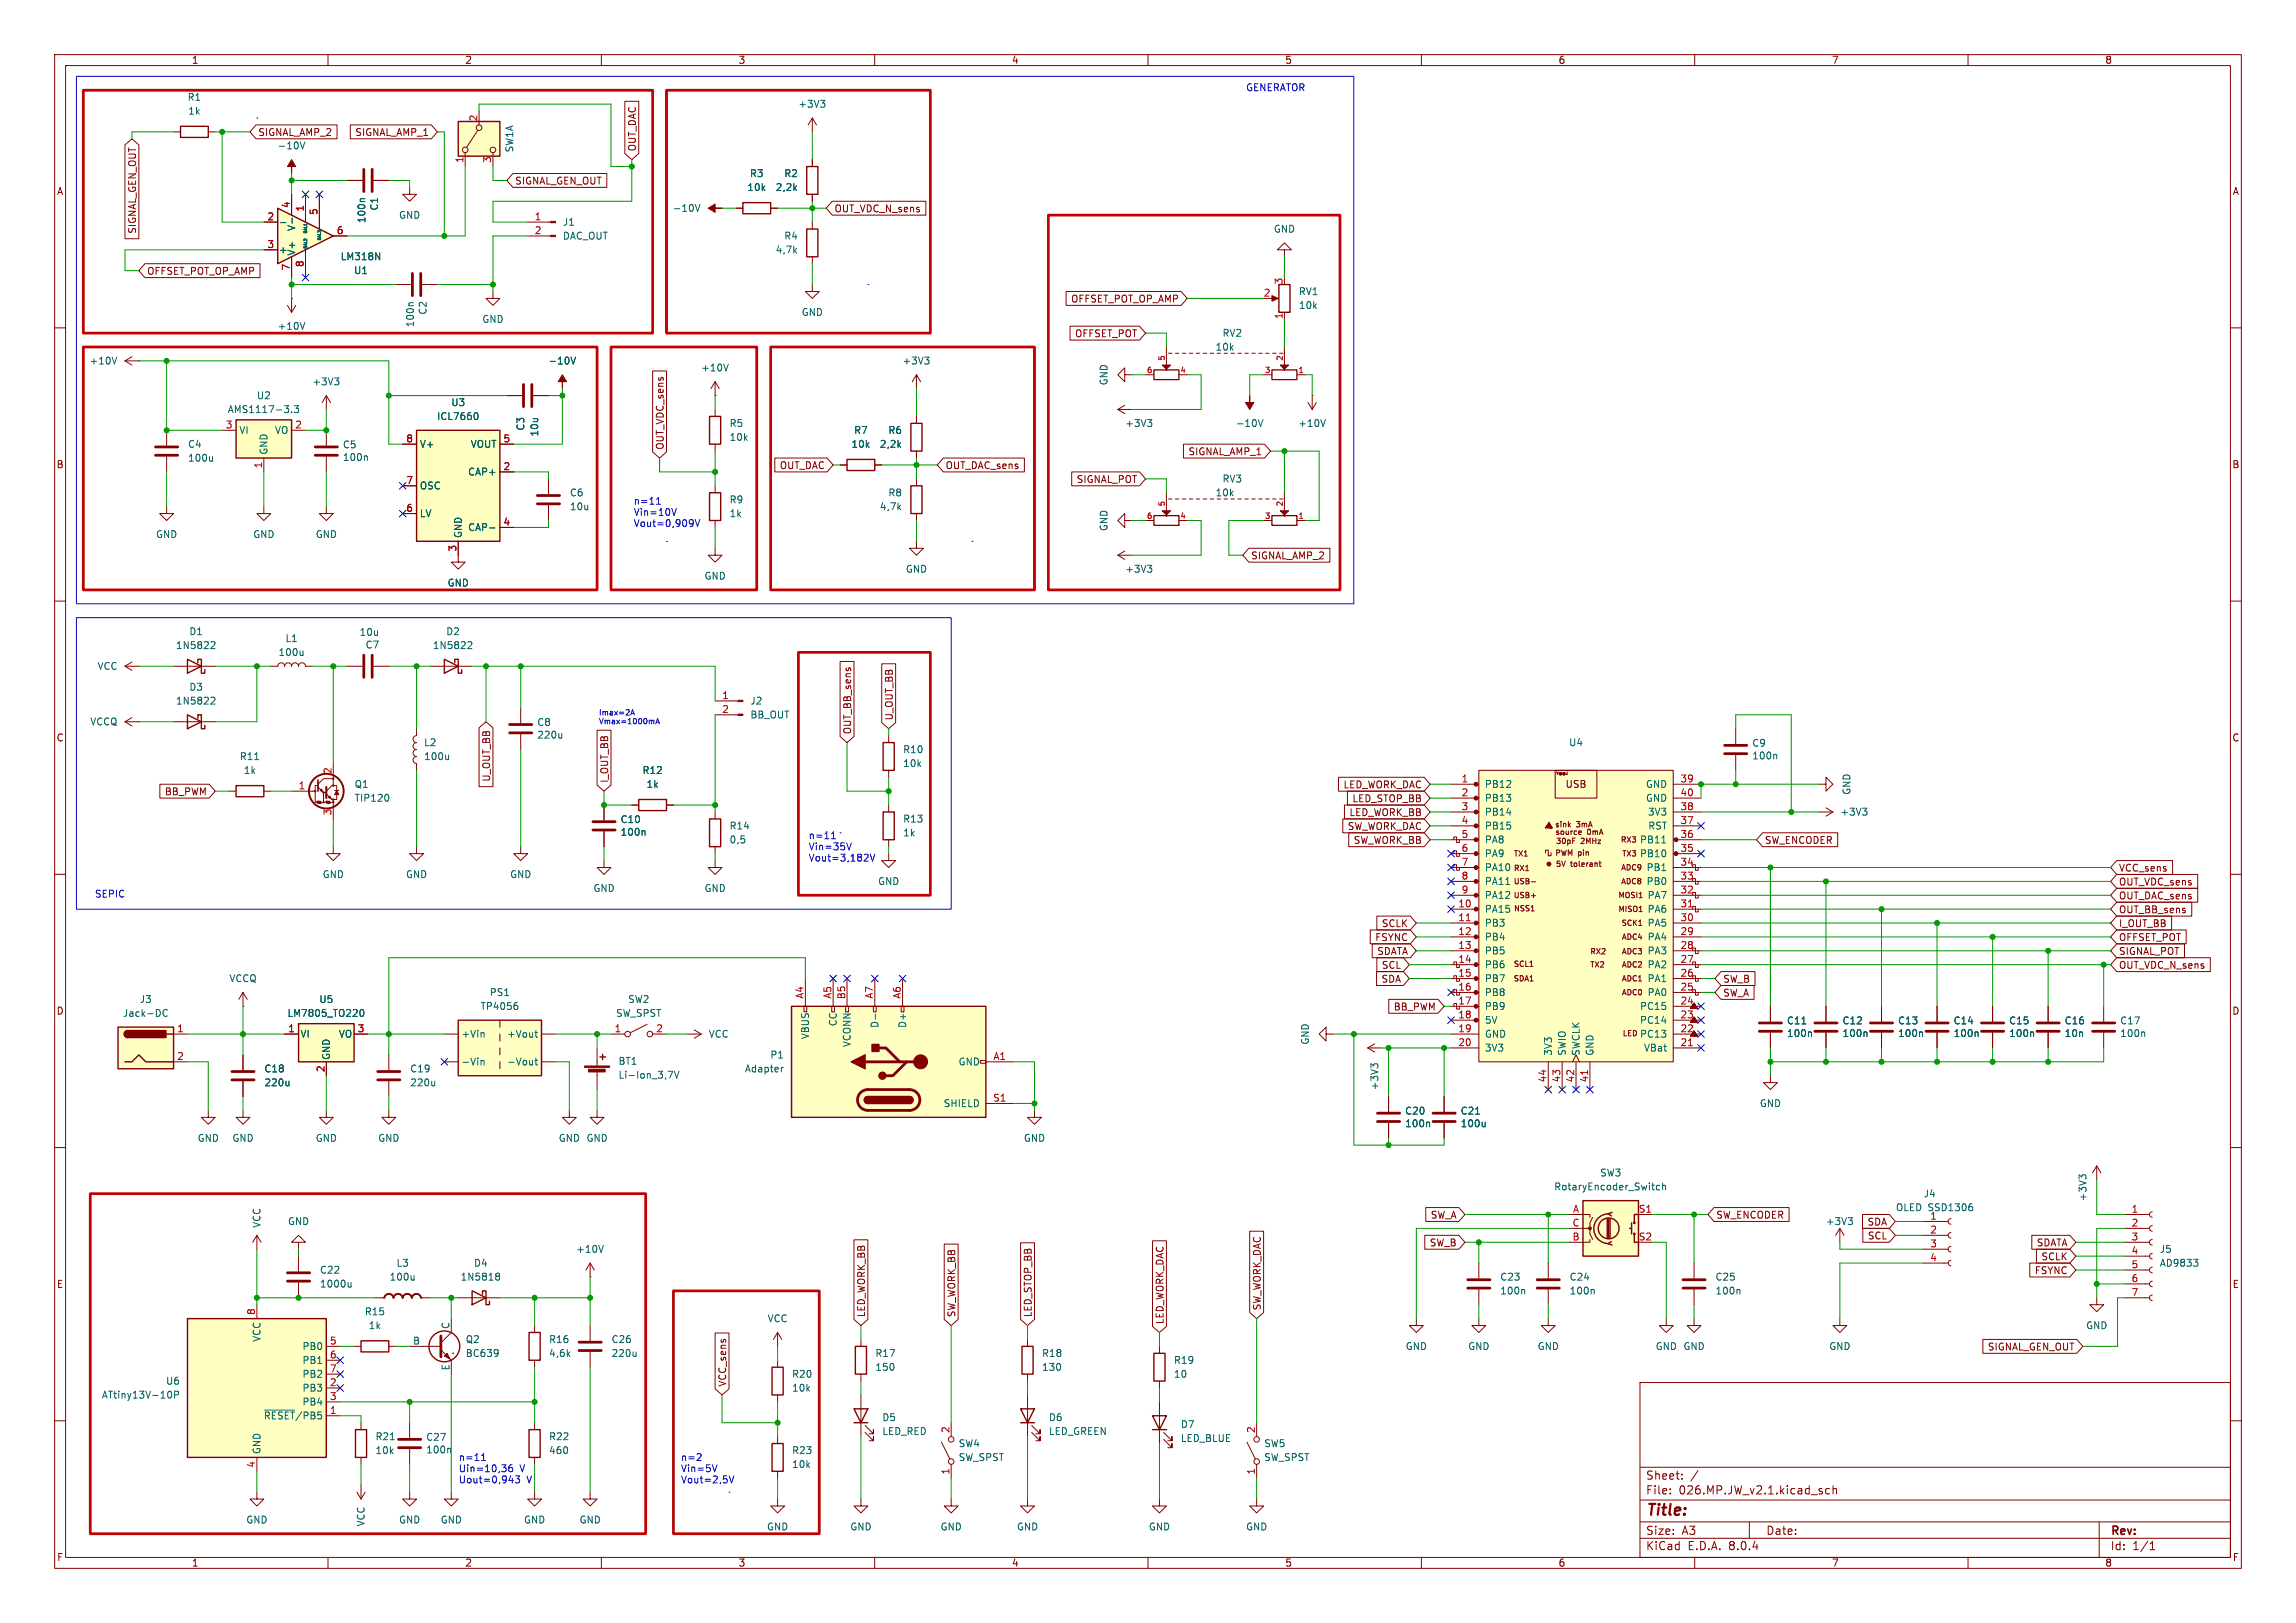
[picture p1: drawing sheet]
<svg xmlns="http://www.w3.org/2000/svg" width="420mm" height="297mm" viewBox="0 0 420 297" stroke-linecap="round" stroke-linejoin="round" font-family="sans-serif">
<defs><g id="words">
<text font-size="2.8" fill="#840000" x="301" y="277.9">Title:</text>
<g font-size="2.1" fill="#840000">
<text x="301" y="273.7">File:</text>
<text x="301" y="271">Sheet:</text>
<text x="307.1" y="273.7">026.MP.JW_v2.1.kicad_sch</text>
<text x="301" y="281.1">Size:</text>
<text x="307.6" y="281.1">A3</text>
<text x="323" y="281.1">Date:</text>
<text x="386" y="281.3">Rev:</text>
<text x="301" y="283.9">KiCad</text>
<text x="308.7" y="283.9">E.D.A.</text>
<text x="316.3" y="283.9">8.0.4</text>
<text x="386" y="283.9">Id:</text>
<text x="390.1" y="283.9">1/1</text>
</g>
<g font-size="1.8" fill="#840000">
<text x="35" y="11.9">1</text>
<text x="85" y="11.9">2</text>
<text x="135" y="11.9">3</text>
<text x="185" y="11.9">4</text>
<text x="235" y="11.9">5</text>
<text x="285" y="11.9">6</text>
<text x="335" y="11.9">7</text>
<text x="385" y="11.9">8</text>
<text x="47.1" y="25.1">SIGNAL_AMP_2</text>
<text x="64.9" y="25.1">SIGNAL_AMP_1</text>
<text x="116.5" y="27.8" transform="rotate(-90 116.5 27.8)">OUT_DAC</text>
<text x="10.3" y="35.9">A</text>
<text x="94.1" y="34">SIGNAL_GEN_OUT</text>
<text x="408.3" y="35.9">A</text>
<text x="152.6" y="39.1">OUT_VDC_N_sens</text>
<text x="25.1" y="42.9" transform="rotate(-90 25.1 42.9)">SIGNAL_GEN_OUT</text>
<text x="26.8" y="50.5">OFFSET_POT_OP_AMP</text>
<text x="195.8" y="55.6">OFFSET_POT_OP_AMP</text>
<text x="196.5" y="61.9">OFFSET_POT</text>
<text x="121.6" y="82.4" transform="rotate(-90 121.6 82.4)">OUT_VDC_sens</text>
<text x="217.3" y="83.5">SIGNAL_AMP_1</text>
<text x="10.3" y="85.9">B</text>
<text x="142.5" y="86">OUT_DAC</text>
<text x="172.9" y="86">OUT_DAC_sens</text>
<text x="196.9" y="88.6">SIGNAL_POT</text>
<text x="408.2" y="85.9">B</text>
<text x="228.8" y="102.6">SIGNAL_AMP_2</text>
<text x="163.5" y="131.9" transform="rotate(-90 163.5 131.9)">U_OUT_BB</text>
<text x="10.3" y="135.9">C</text>
<text x="155.9" y="134.5" transform="rotate(-90 155.9 134.5)">OUT_BB_sens</text>
<text x="408.2" y="135.9">C</text>
<text x="89.9" y="143.1" transform="rotate(-90 89.9 143.1)">U_OUT_BB</text>
<text x="111.4" y="143.4" transform="rotate(-90 111.4 143.4)">I_OUT_BB</text>
<text x="30.1" y="145.7">BB_PWM</text>
<text x="245.7" y="144.5">LED_WORK_DAC</text>
<text x="246.7" y="149.5">LED_WORK_BB</text>
<text x="247.3" y="147">LED_STOP_BB</text>
<text x="286.3" y="144.4">USB</text>
<text x="246.4" y="152.1">SW_WORK_DAC</text>
<text x="247.5" y="154.6">SW_WORK_BB</text>
<text x="322.7" y="154.6">SW_ENCODER</text>
<text x="387.5" y="159.7">VCC_sens</text>
<text x="387.5" y="162.2">OUT_VDC_sens</text>
<text x="387.5" y="164.8">OUT_DAC_sens</text>
<text x="387.5" y="167.3">OUT_BB_sens</text>
<text x="251.5" y="172.4">FSYNC</text>
<text x="252.7" y="169.9">SCLK</text>
<text x="387.5" y="169.9">I_OUT_BB</text>
<text x="387.5" y="172.4">OFFSET_POT</text>
<text x="251.8" y="174.9">SDATA</text>
<text x="252.7" y="177.5">SCL</text>
<text x="387.5" y="174.9">SIGNAL_POT</text>
<text x="387.5" y="177.5">OUT_VDC_N_sens</text>
<text x="10.3" y="185.9">D</text>
<text x="252.6" y="180">SDA</text>
<text x="254.8" y="185.1">BB_PWM</text>
<text x="315.1" y="180">SW_B</text>
<text x="315.1" y="182.6">SW_A</text>
<text x="408.2" y="185.9">D</text>
<text x="261.6" y="223.2">SW_A</text>
<text x="313.9" y="223.2">SW_ENCODER</text>
<text x="341.5" y="224.5">SDA</text>
<text x="341.6" y="227">SCL</text>
<text x="261.4" y="228.3">SW_B</text>
<text x="372.1" y="233.4">FSYNC</text>
<text x="372.5" y="228.3">SDATA</text>
<text x="373.3" y="230.8">SCLK</text>
<text x="10.3" y="235.9">E</text>
<text x="230.8" y="239.9" transform="rotate(-90 230.8 239.9)">SW_WORK_DAC</text>
<text x="408.3" y="235.9">E</text>
<text x="158.4" y="241.1" transform="rotate(-90 158.4 241.1)">LED_WORK_BB</text>
<text x="174.9" y="241.1" transform="rotate(-90 174.9 241.1)">SW_WORK_BB</text>
<text x="188.9" y="241.1" transform="rotate(-90 188.9 241.1)">LED_STOP_BB</text>
<text x="213" y="242.4" transform="rotate(-90 213 242.4)">LED_WORK_DAC</text>
<text x="363.5" y="247.3">SIGNAL_GEN_OUT</text>
<text x="133" y="253.8" transform="rotate(-90 133 253.8)">VCC_sens</text>
<text x="10.3" y="285.9">F</text>
<text x="35" y="286.9">1</text>
<text x="85" y="286.9">2</text>
<text x="135" y="286.9">3</text>
<text x="185" y="286.9">4</text>
<text x="235" y="286.9">5</text>
<text x="285" y="286.9">6</text>
<text x="335" y="286.9">7</text>
<text x="385" y="286.9">8</text>
<text x="408.3" y="285.9">F</text>
</g>
<g font-size="1.8" fill="#0000c2">
<text x="227.8" y="16.8">GENERATOR</text>
<text x="115.8" y="92.4">n=11</text>
<text x="115.8" y="94.5">Vin=10V</text>
<text x="115.8" y="96.5">Vout=0,909V</text>
<text x="147.8" y="153.6">n=11</text>
<text x="147.8" y="155.7">Vin=35V</text>
<text x="147.8" y="157.7">Vout=3,182V</text>
<text x="17.3" y="164.3">SEPIC</text>
<text x="83.8" y="267.4">n=11</text>
<text x="83.8" y="269.5">Uin=10,36</text>
<text x="95.1" y="269.5">V</text>
<text x="124.5" y="267.4">n=2</text>
<text x="124.5" y="269.5">Vin=5V</text>
<text x="83.8" y="271.5">Uout=0,943</text>
<text x="96.4" y="271.5">V</text>
<text x="124.5" y="271.5">Vout=2,5V</text>
</g>
<g font-size="1.8" fill="#006464">
<text x="34.2" y="18.6">R1</text>
<text x="34.3" y="21.2">1k</text>
<text x="145.9" y="19.9">+3V3</text>
<text x="50.7" y="27.5">-10V</text>
<text x="94.1" y="28" transform="rotate(-90 94.1 28)">SW1A</text>
<text x="136.6" y="35.2">10k</text>
<text x="137.1" y="32.6">R3</text>
<text x="141.8" y="35.2">2,2k</text>
<text x="143.4" y="32.6">R2</text>
<text x="67" y="40.9" transform="rotate(-90 67 40.9)">100n</text>
<text x="69.3" y="38.6" transform="rotate(-90 69.3 38.6)">C1</text>
<text x="72.9" y="40.2">GND</text>
<text x="102.9" y="41.5">J1</text>
<text x="123" y="39">-10V</text>
<text x="50.9" y="46.6">+</text>
<text x="54.2" y="46.9" transform="rotate(-90 54.2 46.9)">V+</text>
<text x="54.2" y="42.4" transform="rotate(-90 54.2 42.4)">V-</text>
<text x="62.2" y="47.8">LM318N</text>
<text x="102.9" y="44">DAC_OUT</text>
<text x="141.8" y="46.6">4,7k</text>
<text x="143.4" y="44">R4</text>
<text x="232.9" y="42.8">GND</text>
<text x="64.7" y="50.4">U1</text>
<text x="75.9" y="60" transform="rotate(-90 75.9 60)">100n</text>
<text x="78.2" y="57.7" transform="rotate(-90 78.2 57.7)">C2</text>
<text x="88.1" y="59.3">GND</text>
<text x="146.6" y="58">GND</text>
<text x="237.5" y="54.2">RV1</text>
<text x="237.5" y="56.7">10k</text>
<text x="50.7" y="60.6">+10V</text>
<text x="222.3" y="64.4">10k</text>
<text x="223.5" y="61.8">RV2</text>
<text x="16.3" y="66.9">+10V</text>
<text x="57" y="70.7">+3V3</text>
<text x="100.2" y="66.9">-10V</text>
<text x="128.2" y="68.2">+10V</text>
<text x="165" y="66.9">+3V3</text>
<text x="202.8" y="70.6" transform="rotate(-90 202.8 70.6)">GND</text>
<text x="41.6" y="75.8">AMS1117-3.3</text>
<text x="46.9" y="73.3">U2</text>
<text x="79.8" y="77.1">ICL7660</text>
<text x="82.4" y="74.5">U3</text>
<text x="34.3" y="82.1">C4</text>
<text x="43.7" y="79.6">VI</text>
<text x="49.1" y="83.3" transform="rotate(-90 49.1 83.3)">GND</text>
<text x="50.2" y="79.6">VO</text>
<text x="62.6" y="82.2">C5</text>
<text x="76.7" y="82.1">V+</text>
<text x="86" y="82.1">VOUT</text>
<text x="96.1" y="78.9" transform="rotate(-90 96.1 78.9)">C3</text>
<text x="98.7" y="80" transform="rotate(-90 98.7 80)">10u</text>
<text x="133.4" y="78.3">R5</text>
<text x="133.4" y="80.9">10k</text>
<text x="155.7" y="82.1">10k</text>
<text x="156.1" y="79.6">R7</text>
<text x="160.8" y="82.1">2,2k</text>
<text x="162.4" y="79.6">R6</text>
<text x="205.7" y="78.3">+3V3</text>
<text x="226" y="78.3">-10V</text>
<text x="237.4" y="78.3">+10V</text>
<text x="34.3" y="84.7">100u</text>
<text x="62.6" y="84.6">100n</text>
<text x="76.7" y="89.8">OSC</text>
<text x="85.5" y="87.2">CAP+</text>
<text x="223.5" y="88.5">RV3</text>
<text x="76.7" y="94.8">LV</text>
<text x="104.1" y="91">C6</text>
<text x="104.1" y="93.6">10u</text>
<text x="133.4" y="92.3">R9</text>
<text x="133.4" y="94.8">1k</text>
<text x="160.8" y="93.6">4,7k</text>
<text x="162.4" y="91">R8</text>
<text x="222.3" y="91">10k</text>
<text x="28.4" y="98.7">GND</text>
<text x="46.2" y="98.7">GND</text>
<text x="57.7" y="98.7">GND</text>
<text x="84.7" y="98.6" transform="rotate(-90 84.7 98.6)">GND</text>
<text x="85.5" y="97.4">CAP-</text>
<text x="202.8" y="97.3" transform="rotate(-90 202.8 97.3)">GND</text>
<text x="81.8" y="107.5">GND</text>
<text x="128.8" y="106.3">GND</text>
<text x="165.6" y="105">GND</text>
<text x="205.7" y="105">+3V3</text>
<text x="32.1" y="119">1N5822</text>
<text x="34.5" y="116.4">D1</text>
<text x="52.1" y="117.7">L1</text>
<text x="65.7" y="116.6">10u</text>
<text x="66.8" y="118.9">C7</text>
<text x="79.1" y="119">1N5822</text>
<text x="81.5" y="116.4">D2</text>
<text x="17.7" y="122.8">VCC</text>
<text x="50.8" y="120.2">100u</text>
<text x="32.1" y="129.1">1N5822</text>
<text x="34.5" y="126.6">D3</text>
<text x="137.2" y="129.1">J2</text>
<text x="137.2" y="131.7">BB_OUT</text>
<text x="16.4" y="132.9">VCCQ</text>
<text x="77.5" y="136.8">L2</text>
<text x="98.2" y="133">C8</text>
<text x="98.2" y="135.4">220u</text>
<text x="286.9" y="136.8">U4</text>
<text x="320.4" y="136.9">C9</text>
<text x="43.8" y="139.3">R11</text>
<text x="44.5" y="141.8">1k</text>
<text x="77.5" y="139.3">100u</text>
<text x="117.4" y="141.8">R12</text>
<text x="165.1" y="140.6">10k</text>
<text x="165.1" y="138">R10</text>
<text x="320.4" y="139.2">100n</text>
<text x="64.8" y="146.9">TIP120</text>
<text x="64.8" y="144.4">Q1</text>
<text x="118.2" y="144.4">1k</text>
<text x="271.5" y="144.4">PB12</text>
<text x="271.5" y="146.9">PB13</text>
<text x="271.5" y="149.5">PB14</text>
<text x="301" y="144.4">GND</text>
<text x="301" y="146.9">GND</text>
<text x="301.3" y="149.5">3V3</text>
<text x="336.6" y="149.5">+3V3</text>
<text x="338.7" y="145.5" transform="rotate(-90 338.7 145.5)">GND</text>
<text x="113.4" y="153.1">100n</text>
<text x="113.4" y="150.8">C10</text>
<text x="133.4" y="152">R14</text>
<text x="133.4" y="154.5">0,5</text>
<text x="165.1" y="150.7">R13</text>
<text x="165.1" y="153.3">1k</text>
<text x="271.5" y="152">PB15</text>
<text x="271.5" y="154.5">PA8</text>
<text x="299.9" y="154.5">PB11</text>
<text x="301.4" y="152">RST</text>
<text x="58.9" y="160.9">GND</text>
<text x="74.2" y="160.9">GND</text>
<text x="93.2" y="160.9">GND</text>
<text x="271.5" y="157.1">PA9</text>
<text x="271.5" y="159.6">PA10</text>
<text x="299.9" y="157.1">PB10</text>
<text x="301.1" y="159.6">PB1</text>
<text x="108.5" y="163.4">GND</text>
<text x="128.8" y="163.4">GND</text>
<text x="160.5" y="162.2">GND</text>
<text x="271.5" y="167.2">PA15</text>
<text x="271.5" y="162.2">PA11</text>
<text x="271.5" y="164.7">PA12</text>
<text x="301.1" y="162.2">PB0</text>
<text x="301.3" y="167.2">PA6</text>
<text x="301.3" y="164.7">PA7</text>
<text x="271.5" y="169.8">PB3</text>
<text x="271.5" y="172.3">PB4</text>
<text x="301.3" y="172.3">PA4</text>
<text x="301.3" y="169.8">PA5</text>
<text x="41.9" y="179.9">VCCQ</text>
<text x="271.5" y="174.9">PB5</text>
<text x="271.5" y="177.4">PB6</text>
<text x="271.5" y="179.9">PB7</text>
<text x="301.3" y="179.9">PA1</text>
<text x="301.3" y="177.4">PA2</text>
<text x="301.3" y="174.9">PA3</text>
<text x="25.5" y="183.7">J3</text>
<text x="58.3" y="183.7">U5</text>
<text x="87.8" y="185">TP4056</text>
<text x="89.5" y="182.5">PS1</text>
<text x="114.8" y="183.7">SW2</text>
<text x="271.5" y="182.5">PB8</text>
<text x="271.5" y="185">PB9</text>
<text x="299.9" y="185">PC15</text>
<text x="301.3" y="182.5">PA0</text>
<text x="22.4" y="186.3">Jack-DC</text>
<text x="52.5" y="186.3">LM7805_TO220</text>
<text x="54.9" y="190.1">VI</text>
<text x="61.9" y="190.1">VO</text>
<text x="84.3" y="190.1">+Vin</text>
<text x="92.7" y="190.1">+Vout</text>
<text x="112.6" y="186.3">SW_SPST</text>
<text x="129.5" y="190.1">VCC</text>
<text x="148.2" y="190.3" transform="rotate(-90 148.2 190.3)">VBUS</text>
<text x="153.3" y="187.9" transform="rotate(-90 153.3 187.9)">CC</text>
<text x="155.8" y="191.7" transform="rotate(-90 155.8 191.7)">VCONN</text>
<text x="160.9" y="188.2" transform="rotate(-90 160.9 188.2)">D-</text>
<text x="166" y="188.2" transform="rotate(-90 166 188.2)">D+</text>
<text x="239.6" y="191.3" transform="rotate(-90 239.6 191.3)">GND</text>
<text x="271.5" y="187.6">5V</text>
<text x="271.5" y="190.1">GND</text>
<text x="299.9" y="190.1">PC13</text>
<text x="299.9" y="187.6">PC14</text>
<text x="326.8" y="187.7">C11</text>
<text x="326.8" y="190">100n</text>
<text x="336.9" y="187.7">C12</text>
<text x="336.9" y="190">100n</text>
<text x="347.1" y="187.7">C13</text>
<text x="347.1" y="190">100n</text>
<text x="357.3" y="187.7">C14</text>
<text x="357.3" y="190">100n</text>
<text x="367.4" y="187.7">C15</text>
<text x="367.4" y="190">100n</text>
<text x="377.6" y="187.7">C16</text>
<text x="377.6" y="190">10n</text>
<text x="387.7" y="187.7">C17</text>
<text x="387.7" y="190">100n</text>
<text x="48.3" y="196.4">C18</text>
<text x="60.6" y="194.1" transform="rotate(-90 60.6 194.1)">GND</text>
<text x="74.9" y="196.4">C19</text>
<text x="84.3" y="195.2">-Vin</text>
<text x="92.7" y="195.2">-Vout</text>
<text x="113" y="195">BT1</text>
<text x="113" y="197.6">Li-Ion_3,7V</text>
<text x="136.2" y="196.4">Adapter</text>
<text x="140.8" y="193.9">P1</text>
<text x="175.3" y="195.2">GND</text>
<text x="271.5" y="192.6">3V3</text>
<text x="284.1" y="193.3" transform="rotate(-90 284.1 193.3)">3V3</text>
<text x="286.6" y="193.3" transform="rotate(-90 286.6 193.3)">SWIO</text>
<text x="289.2" y="193.3" transform="rotate(-90 289.2 193.3)">SWCLK</text>
<text x="291.7" y="193.3" transform="rotate(-90 291.7 193.3)">GND</text>
<text x="300.6" y="192.6">VBat</text>
<text x="48.3" y="199">220u</text>
<text x="74.9" y="199">220u</text>
<text x="172.5" y="202.8">SHIELD</text>
<text x="252.3" y="199.6" transform="rotate(-90 252.3 199.6)">+3V3</text>
<text x="321.8" y="202.8">GND</text>
<text x="36.1" y="209.1">GND</text>
<text x="42.4" y="209.1">GND</text>
<text x="57.7" y="209.1">GND</text>
<text x="69.1" y="209.1">GND</text>
<text x="102.1" y="209.1">GND GND</text>
<text x="187.2" y="209.1">GND</text>
<text x="256.9" y="204.2">C20</text>
<text x="256.9" y="206.5">100n</text>
<text x="267.1" y="204.2">C21</text>
<text x="267.1" y="206.5">100u</text>
<text x="292.6" y="215.5">SW3</text>
<text x="284.2" y="218">RotaryEncoder_Switch</text>
<text x="346.7" y="221.8">OLED SSD1306</text>
<text x="351.8" y="219.3">J4</text>
<text x="381.9" y="219.9" transform="rotate(-90 381.9 219.9)">+3V3</text>
<text x="47.9" y="224.8" transform="rotate(-90 47.9 224.8)">VCC</text>
<text x="52.6" y="224.4">GND</text>
<text x="333.9" y="224.4">+3V3</text>
<text x="353" y="223.3">1</text>
<text x="58.4" y="233.3">C22</text>
<text x="72.4" y="232">L3</text>
<text x="86.6" y="232">D4</text>
<text x="105.3" y="229.5">+10V</text>
<text x="395" y="229.5">J5</text>
<text x="395" y="232">AD9833</text>
<text x="58.4" y="235.8">1000u</text>
<text x="71.2" y="234.5">100u</text>
<text x="84.2" y="234.5">1N5818</text>
<text x="274.3" y="234.5">C23</text>
<text x="274.3" y="237.1">100n</text>
<text x="287" y="234.5">C24</text>
<text x="287" y="237.1">100n</text>
<text x="313.7" y="234.5">C25</text>
<text x="313.7" y="237.1">100n</text>
<text x="47.9" y="245.6" transform="rotate(-90 47.9 245.6)">VCC</text>
<text x="66.6" y="240.9">R15</text>
<text x="67.4" y="243.4">1k</text>
<text x="82.3" y="243.3" transform="rotate(-90 82.3 243.3)">C</text>
<text x="85.1" y="246">Q2</text>
<text x="100.3" y="246">R16</text>
<text x="111.8" y="246">C26</text>
<text x="140.3" y="242.2">VCC</text>
<text x="381.5" y="243.4">GND</text>
<text x="55.2" y="247.2">PB0</text>
<text x="55.2" y="249.8">PB1</text>
<text x="75.5" y="246.1">B</text>
<text x="82.3" y="250.9" transform="rotate(-90 82.3 250.9)">E</text>
<text x="85.1" y="248.5">BC639</text>
<text x="100.3" y="248.5">4,6k</text>
<text x="111.8" y="248.5">220u</text>
<text x="160" y="251.1">150</text>
<text x="160" y="248.5">R17</text>
<text x="190.5" y="251.1">130</text>
<text x="190.5" y="248.5">R18</text>
<text x="214.6" y="249.8">R19</text>
<text x="257" y="247.2">GND</text>
<text x="268.5" y="247.2">GND</text>
<text x="281.2" y="247.2">GND</text>
<text x="302.8" y="247.2">GND GND</text>
<text x="334.5" y="247.2">GND</text>
<text x="18.5" y="256.1">ATtiny13V-10P</text>
<text x="30.3" y="253.6">U6</text>
<text x="55.2" y="254.9">PB3</text>
<text x="55.2" y="257.4">PB4</text>
<text x="55.2" y="252.3">PB2</text>
<text x="144.8" y="254.9">10k</text>
<text x="144.8" y="252.3">R20</text>
<text x="214.6" y="252.3">10</text>
<text x="48.2" y="259.9">~{RESET}/PB5</text>
<text x="68.6" y="263.8">R21</text>
<text x="77.9" y="263.9">C27</text>
<text x="100.3" y="263.8">R22</text>
<text x="161.3" y="260.3">D5</text>
<text x="161.3" y="262.8">LED_RED</text>
<text x="191.8" y="260.3">D6</text>
<text x="191.8" y="262.8">LED_GREEN</text>
<text x="215.9" y="261.5">D7</text>
<text x="47.9" y="266.2" transform="rotate(-90 47.9 266.2)">GND</text>
<text x="68.6" y="266.3">10k</text>
<text x="77.9" y="266.2">100n</text>
<text x="100.3" y="266.3">460</text>
<text x="144.8" y="268.8">10k</text>
<text x="144.8" y="266.3">R23</text>
<text x="175.3" y="267.6">SW_SPST</text>
<text x="175.3" y="265">SW4</text>
<text x="215.9" y="264.1">LED_BLUE</text>
<text x="231.1" y="267.6">SW_SPST</text>
<text x="231.1" y="265">SW5</text>
<text x="45" y="279">GND</text>
<text x="66.9" y="279.4" transform="rotate(-90 66.9 279.4)">VCC</text>
<text x="72.9" y="279">GND</text>
<text x="80.5" y="279">GND</text>
<text x="95.8" y="279">GND</text>
<text x="105.9" y="279">GND</text>
<text x="140.2" y="280.3">GND</text>
<text x="155.4" y="280.3">GND</text>
<text x="172" y="280.3">GND</text>
<text x="185.9" y="280.3">GND</text>
<text x="210.1" y="280.3">GND</text>
<text x="227.8" y="280.3">GND</text>
</g>
<g font-size="1.8" fill="#a90000">
<text x="87.4" y="22.3" transform="rotate(-90 87.4 22.3)">2</text>
<text x="84.8" y="29.9" transform="rotate(-90 84.8 29.9)">1</text>
<text x="89.9" y="29.9" transform="rotate(-90 89.9 29.9)">3</text>
<text x="48.8" y="40.4">2</text>
<text x="53.1" y="38.2" transform="rotate(-90 53.1 38.2)">4</text>
<text x="55.6" y="38.8" transform="rotate(-90 55.6 38.8)">1</text>
<text x="58.2" y="39.4" transform="rotate(-90 58.2 39.4)">5</text>
<text x="97.7" y="40.4">1</text>
<text x="48.8" y="45.5">3</text>
<text x="61.5" y="42.9">6</text>
<text x="97.7" y="42.9">2</text>
<text x="53.1" y="49.6" transform="rotate(-90 53.1 49.6)">7</text>
<text x="55.6" y="49" transform="rotate(-90 55.6 49)">8</text>
<text x="234.7" y="52.1" transform="rotate(-90 234.7 52.1)">3</text>
<text x="231.1" y="54.4">2</text>
<text x="234.7" y="58.5" transform="rotate(-90 234.7 58.5)">1</text>
<text x="41.2" y="78.5">3</text>
<text x="53.9" y="78.5">2</text>
<text x="74.2" y="81">8</text>
<text x="92" y="81">5</text>
<text x="48" y="85.8" transform="rotate(-90 48 85.8)">1</text>
<text x="74.2" y="88.6">7</text>
<text x="92" y="86.1">2</text>
<text x="74.2" y="93.7">6</text>
<text x="83.6" y="101" transform="rotate(-90 83.6 101)">3</text>
<text x="92" y="96.3">4</text>
<text x="132" y="128">1</text>
<text x="132" y="130.6">2</text>
<text x="60.7" y="141.7" transform="rotate(-90 60.7 141.7)">2</text>
<text x="267.3" y="143.3">1</text>
<text x="307.3" y="143.3">39</text>
<text x="54.5" y="144.5">1</text>
<text x="60.7" y="149.3" transform="rotate(-90 60.7 149.3)">3</text>
<text x="267.3" y="145.8">2</text>
<text x="267.3" y="148.3">3</text>
<text x="307.3" y="148.3">38</text>
<text x="307.3" y="145.8">40</text>
<text x="267.3" y="150.9">4</text>
<text x="267.3" y="153.4">5</text>
<text x="267.3" y="156">6</text>
<text x="307.3" y="156">35</text>
<text x="307.3" y="153.4">36</text>
<text x="307.3" y="150.9">37</text>
<text x="267.3" y="158.5">7</text>
<text x="267.3" y="161">8</text>
<text x="307.3" y="161">33</text>
<text x="307.3" y="158.5">34</text>
<text x="266.7" y="166.1">10</text>
<text x="267.3" y="163.6">9</text>
<text x="307.3" y="166.1">31</text>
<text x="307.3" y="163.6">32</text>
<text x="266.7" y="168.7">11</text>
<text x="266.7" y="171.2">12</text>
<text x="266.7" y="173.7">13</text>
<text x="307.3" y="173.7">28</text>
<text x="307.3" y="171.2">29</text>
<text x="307.3" y="168.7">30</text>
<text x="266.7" y="176.3">14</text>
<text x="266.7" y="178.8">15</text>
<text x="307.3" y="178.8">26</text>
<text x="307.3" y="176.3">27</text>
<text x="147.1" y="182.9" transform="rotate(-90 147.1 182.9)">A4</text>
<text x="152.1" y="182.9" transform="rotate(-90 152.1 182.9)">A5</text>
<text x="154.7" y="183" transform="rotate(-90 154.7 183)">B5</text>
<text x="159.8" y="182.9" transform="rotate(-90 159.8 182.9)">A7</text>
<text x="164.8" y="182.9" transform="rotate(-90 164.8 182.9)">A6</text>
<text x="266.7" y="181.4">16</text>
<text x="266.7" y="183.9">17</text>
<text x="307.3" y="183.9">24</text>
<text x="307.3" y="181.4">25</text>
<text x="32.3" y="189">1</text>
<text x="52.6" y="189">1</text>
<text x="65.3" y="189">3</text>
<text x="112.3" y="189">1</text>
<text x="119.9" y="189">2</text>
<text x="266.7" y="186.4">18</text>
<text x="266.7" y="189">19</text>
<text x="266.7" y="191.5">20</text>
<text x="307.3" y="191.5">21</text>
<text x="307.3" y="189">22</text>
<text x="307.3" y="186.4">23</text>
<text x="32.3" y="194.1">2</text>
<text x="59.4" y="196.3" transform="rotate(-90 59.4 196.3)">2</text>
<text x="181.6" y="194.1">A1</text>
<text x="181.6" y="201.7">S1</text>
<text x="283" y="198.2" transform="rotate(-90 283 198.2)">44</text>
<text x="285.5" y="198.2" transform="rotate(-90 285.5 198.2)">43</text>
<text x="288" y="198.2" transform="rotate(-90 288 198.2)">42</text>
<text x="290.6" y="198.2" transform="rotate(-90 290.6 198.2)">41</text>
<text x="287.6" y="222">A</text>
<text x="299.7" y="222">S1</text>
<text x="389.8" y="222">1</text>
<text x="287.6" y="227.1">B</text>
<text x="287.6" y="224.5">C</text>
<text x="299.7" y="227.1">S2</text>
<text x="353" y="225.8">2</text>
<text x="389.8" y="224.5">2</text>
<text x="389.8" y="227.1">3</text>
<text x="353" y="228.3">3</text>
<text x="353" y="230.9">4</text>
<text x="389.8" y="229.6">4</text>
<text x="389.8" y="232.2">5</text>
<text x="389.8" y="234.7">6</text>
<text x="389.8" y="237.2">7</text>
<text x="46.7" y="240.7" transform="rotate(-90 46.7 240.7)">8</text>
<text x="60.3" y="246.1">5</text>
<text x="60.3" y="248.7">6</text>
<text x="60.3" y="251.2">7</text>
<text x="60.3" y="253.7">2</text>
<text x="60.3" y="256.3">3</text>
<text x="60.3" y="258.8">1</text>
<text x="173.7" y="262.3" transform="rotate(-90 173.7 262.3)">2</text>
<text x="229.6" y="262.3" transform="rotate(-90 229.6 262.3)">2</text>
<text x="46.7" y="268.7" transform="rotate(-90 46.7 268.7)">4</text>
<text x="173.7" y="269.9" transform="rotate(-90 173.7 269.9)">1</text>
<text x="229.6" y="269.9" transform="rotate(-90 229.6 269.9)">1</text>
</g>
<g font-size="1.4" fill="#a90000">
<text x="209.7" y="68.3">6</text>
<text x="213.1" y="66.1" transform="rotate(-90 213.1 66.1)">5</text>
<text x="215.8" y="68.3">4</text>
<text x="231.3" y="68.3">3</text>
<text x="234.7" y="66.1" transform="rotate(-90 234.7 66.1)">2</text>
<text x="237.4" y="68.3">1</text>
<text x="209.7" y="95">6</text>
<text x="213.1" y="92.8" transform="rotate(-90 213.1 92.8)">5</text>
<text x="215.8" y="95">4</text>
<text x="231.3" y="95">3</text>
<text x="234.7" y="92.8" transform="rotate(-90 234.7 92.8)">2</text>
<text x="237.4" y="95">1</text>
</g>
<g font-size="1.4" fill="#0000c2">
<text x="109.5" y="131">Imax=2A</text>
<text x="109.5" y="132.6">Vmax=1000mA</text>
</g>
<g font-size="1.4" fill="#840000">
<text x="284.4" y="151.6">sink</text>
<text x="284.4" y="153">source</text>
<text x="284.5" y="154.6">30pF</text>
<text x="288.3" y="151.6">3mA</text>
<text x="289.2" y="154.6">2MHz</text>
<text x="290.3" y="153">0mA</text>
<text x="296.4" y="154.4">RX3</text>
<text x="276.8" y="156.9">TX1</text>
<text x="276.8" y="159.6">RX1</text>
<text x="284.4" y="156.8">PWM pin</text>
<text x="284.5" y="158.8">5V</text>
<text x="287.3" y="158.8">tolerant</text>
<text x="296.4" y="159.5">ADC9</text>
<text x="296.6" y="156.9">TX3</text>
<text x="276.8" y="164.6">USB+</text>
<text x="276.8" y="162">USB-</text>
<text x="276.8" y="167">NSS1</text>
<text x="295.9" y="167.1">MISO1</text>
<text x="295.9" y="164.6">MOSI1</text>
<text x="296.4" y="162">ADC8</text>
<text x="296.5" y="169.6">SCK1</text>
<text x="296.6" y="172.2">ADC4</text>
<text x="276.8" y="179.8">SDA1</text>
<text x="276.8" y="177.1">SCL1</text>
<text x="290.8" y="177.3">TX2</text>
<text x="290.8" y="174.8">RX2</text>
<text x="296.6" y="179.8">ADC1</text>
<text x="296.6" y="177.3">ADC2</text>
<text x="296.6" y="174.8">ADC3</text>
<text x="296.6" y="182.3">ADC0</text>
<text x="296.7" y="189.8">LED</text>
</g>
<g font-size=".7" fill="#006464">
<text x="56.4" y="45.6" transform="rotate(-90 56.4 45.6)">BAL2</text>
<text x="56.4" y="43" transform="rotate(-90 56.4 43)">BAL1</text>
<text x="58.9" y="44.2" transform="rotate(-90 58.9 44.2)">BAL3</text>
</g>
<text font-size=".7" fill="#840000" x="284.5" y="142">Y@@J</text>
</g></defs>
<g fill="none" stroke="#840000" stroke-width=".18">
<path d="M10 10h400v277h-400zM12 12h396v273h-396zM60 10v2M110 10v2M160 10v2M210 10v2M260 10v2M310 10v2M360 10v2M10 60h2M408 60h2M130.8 72.4h.1"/>
<path d="M130.8 69.9v2.5M130.8 74.9v1.3M130.8 69.9l-.8 1.2M130.8 69.9l.8 1.2M167.6 76.2v1.3M130.8 81.3v1.3M130.8 88.9v1.3M130.8 95.3v1.2M153.7 85.1h1.2M160 85.1h1.3M167.6 82.6v1.2M167.6 87.6v1.3"/>
<path d="M167.6 94v1.3M10 110h2M408 110h2M95.2 129.5v2.8M95.2 134.4v2.8M130.8 130.8h4.2M130.8 128.3h4.2M162.6 134.6v1.3M10 160h2M110.5 147.3v2.8M110.5 152.1v2.8M115.6 147.3h1.2"/>
<path d="M121.9 147.3h1.3M162.6 141v1.2M162.6 147.3v1.3M162.6 153.7v1.2M408 160h2M10 210h2M254 200.7v2.8M254 205.5v2.8M408 210h2M10 260h2M74.9 246.4h5.7M80.6 247l1.9 1.9v2.6"/>
<path d="M82.5 241.3v2.5l-1.9 1.9M82.8 247.6h.1M142.2 243.8v2.6M142.2 248.9v1.3M142.2 255.3v1.2M142.2 243.8l-.7 1.3M142.2 243.8l.8 1.3M300 253h108v32h-108zM408 260h2M82.5 273v1.3h1.3l-1.3 1.3-1.2-1.3h1.2M97.8 260.3v1.3M97.8 266.7v1.3"/>
<path d="M142.2 274.3v1.3h1.3l-1.3 1.3-1.2-1.3h1.2M142.2 262.9v1.3M142.2 269.2v1.3M300 278.5h108M300 274.5h108M300 268.5h108M305.5 273.2v.2M305.5 272.5v.1M307.7 270.5v.2M307.7 269.8v.1M310.6 269.1l-1.3 1.9M320 278.5v3"/>
<path d="M334.7 272.5l-.5-.1-.3 .3v.4l.2 .2h.6M335.3 272.5l.2-.1 .4 .1v.9M335.3 271.9v1.5M384 278.5v6.5M60 285v2M110 285v2M160 285v2M210 285v2M260 285v2M300 281.5h108M310 285v2M360 285v2"/>
<path d="M393.3 283.6h.9M393.3 282.5l.4-.4v1.5"/>
</g>
<path d="M93.2 134.1h4.1M93.2 132.6h4.1M108.5 151.9h4M108.5 150.4h4M252 205.2h4M252 203.7h4M80.6 244.5v3.8" fill="none" stroke="#840000" stroke-width=".51"/>
<path d="M133.2 66.6l-.4 1.3M102.8 134.2v.9M102.8 135l-.2 .1M117.8 152l.2 .2v.7M261.3 205.3l.2 .2v.7M91 247l.1 .7-.2 .4M91.1 247.5l-.1 .2" fill="none" stroke="#006464" stroke-width=".18"/>
<g fill="none" stroke="#840000" stroke-width=".25">
<path d="M129.8 76.2h2v5.1h-2zM166.6 77.5h2.1v5.1h-2.1zM129.8 90.2h2v5.1h-2zM154.9 84.1h5.1v2h-5.1zM166.6 88.9h2.1v5.1h-2.1zM161.5 135.9h2.1v5.1h-2.1zM116.8 146.3h5.1v2h-5.1zM161.5 148.6h2.1v5.1h-2.1zM141.2 250.2h2.1v5.1h-2.1zM96.8 261.6h2v5.1h-2zM141.2 264.2h2.1v5h-2.1z"/>
<circle cx="81.3" cy="246.4" r="2.82"/>
</g>
<g fill="#840000" stroke="#840000" stroke-width=".18">
<path d="M135 130.7h.9v.2h-.9z"/>
<path d="M135 128.1h.9v.3h-.9z"/>
<path d="M81.3 248.2l.5-.6 .5 1.1z"/>
</g>
<path d="M83.8 22.2h7.6v6.4h-7.6z" fill="#ffffc2"/>
<g fill="none" stroke="#840000" stroke-width=".18">
<path d="M31.7 24.1h1.3M38.1 24.1h1.3M85.1 27.9v2.6M87.4 23.9l-2.1 3.1M87.6 20.3v2.6M90.2 27.9v2.6M52.6 55.9l.7 1.3M53.3 54.6h.1M53.3 54.6v2.6M54.1 55.9l-.8 1.3M90.2 53.3v1.3h1.2l-1.2 1.3-1.3-1.3h1.3M95.2 154.9v1.3h1.3l-1.3 1.3-1.2-1.3h1.2"/>
<path d="M110.5 157.5v1.3h1.3l-1.3 1.2-1.3-1.2h1.3M130.8 157.5v1.3h1.3l-1.3 1.2-1.3-1.2h1.3M130.8 148.6v1.3M130.8 154.9v1.3M111.8 189.2h2.5M118.4 187.5l-3.1 1.5M119.4 189.2h2.5M125.7 189.2h2.6M127 188.5l1.3 .7M128.3 189.2l-1.3 .8"/>
<circle cx="85.1" cy="27.4" r=".51"/>
<circle cx="87.6" cy="23.4" r=".51"/>
<circle cx="90.2" cy="27.4" r=".51"/>
<circle cx="114.8" cy="189.2" r=".51"/>
<circle cx="118.9" cy="189.2" r=".51"/>
</g>
<path d="M33 23.1h5.1v2h-5.1zM83.8 22.2h7.6v6.4h-7.6zM129.8 149.9h2v5h-2z" fill="none" stroke="#840000" stroke-width=".25"/>
<path d="M55.8 59l-.5 1.3" fill="none" stroke="#006464" stroke-width=".18"/>
<path d="M83.8 186.7h15.3v10.2h-15.3z" fill="#ffffc2"/>
<path d="M83.8 186.7h15.3v10.2h-15.3z" fill="none" stroke="#840000" stroke-width=".25"/>
<path d="M81.3 194.3h2.5M81.3 189.2h2.5M91.4 186.7v1.3M91.4 189.2v1.3M91.4 191.8v1.2M91.4 194.3v1.3M99.1 194.3h2.5M99.1 189.2h2.5M104.1 203.2v1.3h1.3l-1.3 1.2-1.2-1.2h1.2" fill="none" stroke="#840000" stroke-width=".18"/>
<path d="M88 194v.9M88 194.2l.2-.2 .3 .1v.8M88.4 189l.1 .1v.7M94.4 183.5h.2M94.5 183.9l.2 .3v.3l-.2 .2M97.8 194h.5M97.8 189h.5M98 188.5v1.1l.3 .2M98 193.6v1.1l.3 .2" fill="none" stroke="#006464" stroke-width=".18"/>
<path d="M289.6 219.7h10.1v10.2h-10.1z" fill="#ffffc2"/>
<g fill="none" stroke="#840000" stroke-width=".25">
<path d="M233.9 52.1h2.1v5.1h-2.1zM289.6 219.7h10.1v10.2h-10.1zM294 223v3.6M294.3 222.1a2.73 2.73 0 0 0-2.8 2.7 2.73 2.73 0 0 0 2.8 2.8M294.3 223v3.6M294.5 223v3.6M294.8 227.2l-.7 .4 .8 .2M294.9 221.9l-.8 .2 .7 .4M298.1 224.8h.3M298.4 223.8v2M299 225.8v1.5h.7M299.7 222.2h-.7v1.6"/>
<circle cx="294.3" cy="224.8" r="1.9"/>
<circle cx="299" cy="225.8" r=".13"/>
<circle cx="299" cy="223.8" r=".13"/>
</g>
<g fill="#840000" stroke="#840000" stroke-width=".18">
<path d="M228.6 72.4v1.3h.8l-.8 1.2-.8-1.2h.8z"/>
<path d="M232.7 54.1l1.1 .5-1.1 .5z"/>
<path d="M234.2 66.8h1.5l-.8 .8v.2v-.2z"/>
<path d="M212.6 66.8h1.5l-.7 .8v.2v-.2z"/>
<circle cx="290.8" cy="224.8" r=".25"/>
</g>
<g fill="none" stroke="#840000" stroke-width=".18">
<path d="M232.4 54.6h1M234.9 45.7h-1.2l1.2-1.2 1.3 1.2h-1.3v1.3M234.9 57.2v1.2M167.6 68.6l-.7 1.3M167.6 68.6v2.5M167.6 68.6l.8 1.3M204.5 74.9h2.5M204.5 74.9l1.2 .8M205.7 68.6v1.3l-1.2-1.3 1.2-1.3v1.3h1.3M205.7 74.2l-1.2 .7M209.5 68.6h1.6M213.4 63.5v4"/>
<path d="M213.7 64.6h.7M215 64.6h.6M215.7 68.6h1.5M216.3 64.6h.6M217.6 64.6h.6M218.8 64.6h.7M220.1 64.6h.6M221.4 64.6h.6M225.2 64.6h.6M226.4 64.6h.7M227.7 64.6h.6M229 64.6h.6"/>
<path d="M230.3 64.6h.6M231.1 68.6h1.5M231.5 64.6h.7M232.8 64.6h.6M234.1 64.6h.6M234.9 63.5v4M237.3 68.6h1.5M239.3 73.7l.7 1.2M240 72.4h.1M240 72.4v2.5M240.8 73.7l-.8 1.2M167.6 99.1v1.2h-1.2l1.2 1.3 1.3-1.3h-1.3"/>
<path d="M204.5 101.6h2.5M204.5 101.6l1.2 .8M205.7 100.8l-1.2 .8M71.1 193v2.8M71.1 197.9v2.8M59.7 203.2v1.3h1.3l-1.3 1.2-1.3-1.2h1.3M71.1 203.2v1.3h1.3l-1.3 1.2-1.3-1.2h1.3M109.2 203.2v1.3h1.3l-1.3 1.2-1.3-1.2h1.3M264.2 200.7v2.8M264.2 205.5v2.8M47 226.1l-.8 1.2M47 226.1v2.5"/>
<path d="M47 226.1l.8 1.2M54.6 227.3h1.3l-1.3-1.2-1.3 1.2h1.3v1.3M107.9 233.7h.1M107.9 231.1l-.7 1.3M107.9 231.1v2.6M107.9 231.1l.8 1.3M283.2 231.1v2.8M283.2 236v2.8M287 222.2h3.8v.6M287 224.8h3.8v1l.5 1M290.8 226.8v.5h-3.8M291.3 222.8l-.5 1v1h-.5"/>
<path d="M299.7 222.2h2.6"/>
</g>
<g fill="none" stroke="#006464" stroke-width=".18">
<path d="M169.2 65.3h.7l-.4 .5M169.7 65.8l.2 .3v.3l-.2 .2M209.9 76.8h.8l-.4 .5M210.4 77.3l.3 .2v.3l-.3 .2M230.2 76.8l.4 1.2 .4-1.2M242.4 76.8l-.4 1.2M209.9 103.4h.8l-.4 .5M210.4 103.9l.3 .3v.3l-.3 .2M79.5 197.9v.8M79.5 198.6l-.2 .1M269.9 203.9h.7M271.7 205.3v.9"/>
<path d="M271.7 206.1l-.2 .1M303.6 217l-.4-.1-.2 .2 .1 .6h.5M304.1 217l.2-.1 .3 .1 .1 .7M304.1 216.5v1.2M110.4 227.9l-.5 1.3M291.4 236l.2 .1v.7"/>
</g>
<path d="M211.1 67.7h4.5v1.8h-4.5zM232.7 67.7h4.5v1.8h-4.5z" fill="none" stroke="#840000" stroke-width=".24"/>
<path d="M69.1 197.6h4.1M69.1 196.1h4.1M262.1 205.2h4.1M262.1 203.7h4.1M281.2 235.7h4M281.2 234.2h4" fill="none" stroke="#840000" stroke-width=".51"/>
<path d="M54.6 187.3h10.2v7h-10.2z" fill="#ffffc2"/>
<path d="M54.6 187.3h10.2v7h-10.2z" fill="none" stroke="#840000" stroke-width=".25"/>
<g fill="none" stroke="#840000" stroke-width=".18">
<path d="M205.7 95.3v1.2l-1.2-1.2 1.2-1.3v1.3h1.3M209.5 95.3h1.6M213.4 90.2v4M213.7 91.3h.7M215 91.3h.6M215.7 95.3h1.5M216.3 91.3h.6M217.6 91.3h.6M218.8 91.3h.7M220.1 91.3h.6M221.4 91.3h.6M225.2 91.3h.6"/>
<path d="M226.4 91.3h.7M227.7 91.3h.6M229 91.3h.6M230.3 91.3h.6M231.1 95.3h1.5M231.5 91.3h.7M232.8 91.3h.6M234.1 91.3h.6M234.9 90.2v4M237.3 95.3h1.5M44.4 184.2h.1M44.4 181.6l-.7 1.3"/>
<path d="M44.4 181.6v2.6M44.4 181.6l.8 1.3M52.1 189.2h2.5M59.7 194.3v2.6M64.8 189.2h2.5M383.5 237.5v1.3h-1.2l1.2 1.2 1.3-1.2h-1.3"/>
</g>
<path d="M66 184.8l.1-.1a.68 .68 0 0 1 .5 .7 .68 .68 0 0 1-.5 .6 .84 .84 0 0 1-.1-1.2z" fill="none" stroke="#006464" stroke-width=".18"/>
<path d="M211.1 94.4h4.5v1.7h-4.5zM232.7 94.4h4.5v1.7h-4.5z" fill="none" stroke="#840000" stroke-width=".24"/>
<g fill="#840000" stroke="#840000" stroke-width=".18">
<path d="M234.2 93.5h1.5l-.8 .7v.3v-.3z"/>
<path d="M212.6 93.5h1.5l-.7 .7v.3v-.3z"/>
</g>
<path d="M21.6 188h10.1v7.6h-10.1z" fill="#ffffc2"/>
<g fill="none" stroke="#840000" stroke-width=".25">
<path d="M34.3 120.7l2.5 1.2-2.5 1.3zM34.3 130.8l2.5 1.3-2.5 1.3zM36.2 121.3v-.6h.6v2.5h.7v-.6M36.2 131.4v-.6h.6v2.6h.7v-.7M81.3 120.7l2.5 1.2-2.5 1.3zM83.2 121.3v-.6h.6v2.5h.7v-.6M43.2 143.8h5.1v2h-5.1zM21.6 188h10.1v7.6h-10.1zM22.9 194.3h1.2l1.3-1.3 1.3 1.3h5M23.4 188.6a.64 .64 0 0 0-.7 .6 .64 .64 0 0 0 .7 .7M30.5 189.2h1.2M210.8 259.1h2.6l-1.3 2.5z"/>
<path d="M210.8 261.6h2.6"/>
</g>
<g fill="#840000" stroke="#840000" stroke-width=".25">
<path d="M22.9 188.8l.5-.2v1.3a.63 .63 0 0 1-.6-.4 .63 .63 0 0 1 .1-.7z"/>
<path d="M23.4 188.6h7v1.3h-7z"/>
</g>
<g fill="none" stroke="#840000" stroke-width=".18">
<path d="M22.9 121.9h2.5M22.9 121.9l1.2 .8M22.9 132.1l1.2 .7M22.9 132.1h2.5M24.1 121.2l-1.2 .7M24.1 131.3l-1.2 .8M25.4 132.1h.1M31.7 121.9h7.7M31.7 132.1h7.7M76.2 133.4v1.2a.64 .64 0 0 0-.6 .7 .64 .64 0 0 0 .6 .6 .64 .64 0 0 0-.6 .6 .64 .64 0 0 0 .6 .7M76.2 137.2a.64 .64 0 0 0-.6 .6 .64 .64 0 0 0 .6 .6 .64 .64 0 0 0-.6 .7 .64 .64 0 0 0 .6 .6v1.3M78.7 121.9h7.7"/>
<path d="M41.9 144.8h1.3M48.3 144.8h1.2M31.7 189.2h2.6M31.7 194.3h2.6M44.4 193v2.8M44.4 197.9v2.8M323.8 184.2v2.7M323.8 189v2.8M38.1 203.2v1.3h1.3l-1.3 1.2-1.3-1.2h1.3M44.4 203.2v1.3h1.3l-1.3 1.2-1.2-1.2h1.2M54.6 229.9v2.8M54.6 234.7v2.8"/>
<path d="M212.1 256.5v7.7M212.1 274.3v1.3h1.3l-1.3 1.3-1.3-1.3h1.3M212.9 263.4l1.5 1.5v-.7v.7h-.8M212.9 262.1l1.5 1.6v-.8v.8h-.8M228.1 263.9l1.5 3.1M229.9 260.3v2.6M229.9 268v2.5"/>
<circle cx="229.9" cy="267.5" r=".51"/>
<circle cx="229.9" cy="263.4" r=".51"/>
</g>
<g fill="none" stroke="#006464" stroke-width=".18">
<path d="M38.8 117.4l.4 .1 .1 .3-.8 .9h.8M85.8 117.4l.4 .1 .1 .3-.8 .9h.8M38.8 127.6h.4l.1 .3-.8 .9h.8M46.6 139h.7M82.1 138.2v.8M82.1 138.9l-.2 .1M30.6 184.9a.6 .6 0 0 0-.8 .4 .6 .6 0 0 0 .6 .7l.2-.1M52.8 197.9v.8M52.8 198.6l-.1 .1M329.6 187.4h.7M331.2 188.8l.2 .2v.7M64.2 234.7v.8"/>
<path d="M64.2 235.4l-.2 .1h-.3"/>
</g>
<path d="M42.4 197.6h4.1M42.4 196.1h4.1M321.8 188.7h4.1M321.8 187.2h4.1M52.6 234.4h4M52.6 232.9h4" fill="none" stroke="#840000" stroke-width=".51"/>
<path d="M144.8 184.2h35.5v20.3h-35.5z" fill="#ffffc2"/>
<g fill="none" stroke="#840000" stroke-width=".18">
<path d="M72.4 52.1h2.8M77.2 52.1h2.8M49.5 121.9h1.3a.64 .64 0 0 1 .6-.6 .64 .64 0 0 1 .7 .6 .64 .64 0 0 1 .6-.6 .64 .64 0 0 1 .6 .6 .64 .64 0 0 1 .7-.6 .64 .64 0 0 1 .6 .6 .64 .64 0 0 1 .6-.6 .64 .64 0 0 1 .7 .6h1.2M61 139.7v2.7M63.5 121.9h2.8M68.3 121.9h2.8M53.3 144.8h4.2M58.2 144l1 1h.5M58.2 143.8h-.5v3h.2l.1-.2 .2 .5 .1-.5 .1 .5 .1-.5 .2 .5 .1-.3h.4M58.2 143.5l1-1h1.8v1.3h-.3l-1 1M58.5 144.7l.3-.3 .3 .5zM59.2 145v1.8h.4l.1-.2 .1 .5 .1-.5 .2 .5 .1-.5 .1 .5 .2-.3h.5"/>
<path d="M59.7 145.3l1 1h.3v.5M60.1 145.9l.2-.2 .3 .5zM61 146.8v3.1M61 143.8h.6v.9M61.2 144.7h.8M61.6 145.4v.9h-.6M147.3 179.1v5.1M152.4 179.1v5.1M154.9 179.1v5.1M160 179.1v5.1M165.1 179.1v5.1M147.1 184.2h.5v1h-.5z"/>
<path d="M152.1 184.2h.6v1h-.6zM154.7 184.2h.5v1h-.5zM159.8 184.2h.5v1h-.5zM164.8 184.2h.6v1h-.6zM179.3 194.1h1v.5h-1zM180.3 194.3h5.1M334 184.2v2.7M334 189v2.8M180.3 201.9h5.1M68.6 237.5h1.6M77.2 237.5h1.5M157.5 255.3v7.6"/>
<path d="M158.2 262.1l1.6 1.6v-.8v.8h-.8M158.2 260.9l1.6 1.5v-.8v.8h-.8M229.9 274.3v1.3h1.2l-1.2 1.3-1.3-1.3h1.3"/>
<circle cx="57.7" cy="144.8" r=".13"/>
<circle cx="59.2" cy="145" r=".13"/>
<circle cx="59.2" cy="146.8" r=".13"/>
<circle cx="61" cy="143.8" r=".13"/>
<circle cx="61" cy="142.5" r=".13"/>
<circle cx="61" cy="146.3" r=".13"/>
<circle cx="61" cy="146.8" r=".13"/>
</g>
<g fill="none" stroke="#840000" stroke-width=".25">
<path d="M144.8 184.2h35.5v20.3h-35.5zM158.7 200.7a.64 .64 0 0 0-.6 .6 .64 .64 0 0 0 .6 .6M166.4 200.7a.63 .63 0 0 1 .6 .6 .63 .63 0 0 1-.6 .6M70.2 237.5h.2a.8 .8 0 0 1 .7-.7 .8 .8 0 0 1 .8 .7M70.3 237.5a.9 .9 0 0 1 .8-.8 .9 .9 0 0 1 .9 .8M71.9 237.5a.9 .9 0 0 1 .9-.8 .9 .9 0 0 1 .9 .8M71.9 237.5h.1M72 237.5a.8 .8 0 0 1 .8-.7 .8 .8 0 0 1 .8 .7M73.6 237.5a.9 .9 0 0 1 .9-.8 .9 .9 0 0 1 .9 .8M73.6 237.5h.1M73.7 237.5a.8 .8 0 0 1 .8-.7 .8 .8 0 0 1 .8 .7M75.3 237.5a.9 .9 0 0 1 .9-.8 .9 .9 0 0 1 .9 .8"/>
<path d="M75.3 237.5h.1M75.4 237.5a.8 .8 0 0 1 .8-.7 .8 .8 0 0 1 .8 .7h.2M156.2 257.8h2.5l-1.2 2.5zM156.2 260.3h2.5"/>
</g>
<path d="M75.4 50v4.1M77 50v4.1M66.5 119.9v4.1M68.1 119.9v4.1M157.4 200l.5-.4 .7-.2h7.8a1.9 1.9 0 0 1 1.9 1.9 1.9 1.9 0 0 1-1.9 1.9h-7.7a1.9 1.9 0 0 1-1.7-1.2 1.9 1.9 0 0 1 .4-2zM158.2 194.3h10.2M160.8 191.8h1.3l2.5 2.5M165.9 194.3l-2.6 2.6h-1.2M332 188.7h4M332 187.2h4" fill="none" stroke="#840000" stroke-width=".51"/>
<g fill="#840000" stroke="#840000" stroke-width=".25">
<path d="M166.4 200.7a.63 .63 0 0 1 .6 .6 .63 .63 0 0 1-.6 .6z"/>
<path d="M158.7 200.7h7.7v1.2h-7.7z"/>
<path d="M158.3 200.8l.4-.1v1.2a.64 .64 0 0 1-.5-.4 .64 .64 0 0 1 .1-.7z"/>
<path d="M155.7 194.3l2.5-1.3v2.6z"/>
<path d="M159.5 191.1h1.3v1.3h-1.3z"/>
<circle cx="161.4" cy="196.8" r=".63"/>
</g>
<g fill="#840000" stroke="#840000" stroke-width=".18">
<path d="M61.6 144.7l.4 .7h-.8z"/>
<circle cx="168.4" cy="194.3" r="1.27"/>
</g>
<path d="M75.6 55.4h-.6l-.2 .2M55.4 119.1v.9M55.4 119.8l-.2 .2M71 145.5l.1 .3-.1 .7M143.3 195.3l-.4 .3M160.1 185.6v.9M341.3 188.8l.2 .2v.7M75.7 233.4v.9M75.7 234.1l-.1 .2" fill="none" stroke="#006464" stroke-width=".18"/>
<path d="M58.2 142.7v2.1" fill="none" stroke="#840000" stroke-width=".3"/>
<path d="M59.7 144v2.1" fill="none" stroke="#840000" stroke-width=".38"/>
<circle cx="59.7" cy="144.8" r="3.2" fill="none" stroke="#840000" stroke-width=".36"/>
<path d="M50.8 38.1l10.2 5.1-10.2 5.1z" fill="#ffffc2"/>
<path d="M50.8 38.1l10.2 5.1-10.2 5.1zM156.5 246.4h2v5.1h-2z" fill="none" stroke="#840000" stroke-width=".25"/>
<g fill="none" stroke="#840000" stroke-width=".18">
<path d="M53.3 35.6v3.8M55.9 35.6v5M58.4 35.6v6.3M63.5 33h2.8M68.3 33h2.8M74.9 34.3v1.3h1.3l-1.3 1.2-1.2-1.2h1.2M48.3 40.6h2.5M48.3 45.7h2.5M53.3 47v3.8M55.9 45.7v5.1M61 43.2h2.5M22.9 66l1.2 .8"/>
<path d="M22.9 66h2.5M24.1 65.3l-1.2 .7M25.4 66h.1M30.5 78.7v2.8M59.7 72.4v2.5M59.7 78.7v2.8M59.7 72.4l-.8 1.3M59.7 72.4l.8 1.3M30.5 92.7v1.3h1.2l-1.2 1.3-1.3-1.3h1.3M30.5 83.6v2.8M59.7 83.6v2.8M323.8 196.9v1.2h1.3l-1.3 1.3-1.2-1.3h1.2"/>
<path d="M157.5 245.1v1.3M157.5 251.5v1.2M309.9 241.3v1.3h1.2l-1.2 1.2-1.3-1.2h1.3M174 274.3v1.3h1.3l-1.3 1.3-1.3-1.3h1.3M188 274.3v1.3h1.2l-1.2 1.3-1.3-1.3h1.3"/>
</g>
<g fill="none" stroke="#006464" stroke-width=".18">
<path d="M53.4 39.9v1M54.9 26l.4 1.2 .5-1.2M66.7 36.4h-.6l-.2 .1M51.3 40.7h1M55.6 41.6h.5M55.6 44.4h.5M55.6 42.4v.2h.5M55.6 43.8v.2M55.6 45.2v.2h.5M56.1 41.8l-.5 .2 .5 .1M56.1 41v.3M56.1 41.1l-.4 .1"/>
<path d="M56.1 44.6l-.5 .2 .5 .1M58.1 42.9h.5M58.2 43.6l-.1 .3h.5M58.3 42.4l-.2-.2v.3M58.4 42.3h.2M58.6 43.1l-.5 .1 .5 .2M68.7 46.3l.8 1.2v-1.2M21.4 65.3l-.5 1.3M61.2 69.2h.8l-.4 .4M61.7 69.6l.3 .3v.3l-.3 .2M38.9 83.6v.8M38.9 84.3l-.2 .1"/>
<path d="M67 83.4l.2 .2v.7"/>
</g>
<path d="M53.3 29.2l.8 1.3h-.8v1.3v-1.3h-.7z" fill="#840000" stroke="#840000" stroke-width=".18"/>
<path d="M66.5 31v4.1M68.1 31v4.1M28.4 83.3h4.1M28.4 81.8h4.1M57.7 83.3h4M57.7 81.8h4" fill="none" stroke="#840000" stroke-width=".51"/>
<path d="M43.2 76.8h10.1v7h-10.1z" fill="#ffffc2"/>
<path d="M43.2 76.8h10.1v7h-10.1z" fill="none" stroke="#840000" stroke-width=".25"/>
<g fill="none" stroke="#840000" stroke-width=".18">
<path d="M40.6 78.7h2.6M53.3 78.7h2.6M92.7 72.4h2.8M97.5 72.4h2.8M48.3 83.8v2.6M83.8 101.6v1.3h1.3l-1.3 1.2-1.3-1.2h1.3M172.2 263.9l1.5 3.1M174 260.3v2.6M174 268v2.5"/>
<circle cx="174" cy="267.5" r=".51"/>
<circle cx="174" cy="263.4" r=".51"/>
</g>
<path d="M53.3 75.4v.1M53.8 74.2h.8l-.4 .5 .3 .1v.6l-.1 .1-.6-.1M104.4 65.3l.5 1.3 .4-1.3" fill="none" stroke="#006464" stroke-width=".18"/>
<path d="M95.8 70.4v4M97.3 70.4v4" fill="none" stroke="#840000" stroke-width=".51"/>
<path d="M102.9 68.6l.7 1.3h-.7v1.2v-1.2h-.8z" fill="#840000" stroke="#840000" stroke-width=".18"/>
<path d="M76.2 78.7h15.2v20.4h-15.2z" fill="#ffffc2"/>
<path d="M135.9 37.1h5.1v2h-5.1zM147.6 30.5h2v5.1h-2zM147.6 41.9h2v5.1h-2zM76.2 78.7h15.2v20.4h-15.2zM109.7 193.4h1M110.2 192.9v1M186.7 257.8h2.5l-1.2 2.5zM186.9 246.4h2.1v5.1h-2.1zM211.1 247.6h2v5.1h-2zM186.7 260.3h2.5" fill="none" stroke="#840000" stroke-width=".25"/>
<g fill="none" stroke="#840000" stroke-width=".18">
<path d="M134.6 38.1h1.3M141 38.1h1.2M148.6 21.6l-.8 1.3M148.6 21.6v2.5M148.6 29.2v1.3M148.6 35.6v1.2M148.6 21.6l.8 1.3M96.5 43.2h4.2M96.5 40.6h4.2M148.6 52.1v1.2h-1.3l1.3 1.3 1.3-1.3h-1.3M148.6 40.6v1.3M148.6 47v1.3"/>
<path d="M48.3 92.7v1.3h1.2l-1.2 1.3-1.3-1.3h1.3M59.7 92.7v1.3h1.3l-1.3 1.3-1.3-1.3h1.3M73.7 81.3h2.5M73.7 94h2.5M73.7 88.9h2.5M83.8 99.1v2.5M91.4 86.4h2.6M91.4 96.5h2.6M91.4 81.3h2.6M109.2 191.8v3.3M109.2 196.1v3.3M344.2 184.2v2.7"/>
<path d="M344.2 189v2.8M354.3 184.2v2.7M354.3 189v2.8M364.5 184.2v2.7M364.5 189v2.8M189.2 203.2v1.3h1.3l-1.3 1.2-1.2-1.2h1.2M270.5 231.1v2.8M270.5 236v2.8M309.9 231.1v2.8M309.9 236v2.8M336.5 224.8l-.7 1.3M336.5 224.8v2.5"/>
<path d="M336.5 224.8l.8 1.3M188 245.1v1.3M188 251.5v1.2M188 255.3v7.6M212.1 246.4v1.2M212.1 252.7v1.3M259.1 241.3v1.3h1.2l-1.2 1.2-1.3-1.2h1.3M270.5 241.3v1.3h1.3l-1.3 1.2-1.3-1.2h1.3M283.2 241.3v1.3h1.3l-1.3 1.2-1.3-1.2h1.3M304.8 241.3v1.3h1.3l-1.3 1.2-1.3-1.2h1.3M336.5 241.3v1.3h1.3l-1.3 1.2-1.2-1.2h1.2M157.5 274.3v1.3h1.2l-1.2 1.3-1.3-1.3h1.3"/>
<path d="M188.7 262.1l1.5 1.6v-.8v.8h-.7M188.7 260.9l1.5 1.5v-.8v.8h-.7"/>
</g>
<g fill="none" stroke="#006464" stroke-width=".18">
<path d="M150.1 18.4h.8l-.4 .4M150.6 18.8l.3 .3v.3l-.3 .2M127.2 37.4l.4 1.3 .4-1.3M87 75.5a.68 .68 0 0 1 .5 .6 .68 .68 0 0 1-.5 .7M89.6 96.6h.9M122.2 196h.9l-.6 1.3M123.4 196l.4 1.3 .4-1.3M351.5 188.8l.2 .2v.7M361.7 188.8l.1 .2v.7M371.8 188.8l.2 .2v.7M278.7 236l.2 .1v.7M318.1 236l.2 .1v.7"/>
<path d="M338.1 222.8h.7l-.4 .5M338.6 223.3l.2 .3v.3l-.2 .2"/>
</g>
<path d="M342.1 188.7h4.1M342.1 187.2h4.1M352.3 188.7h4.1M352.3 187.2h4.1M362.5 188.7h4M362.5 187.2h4M268.5 235.7h4M268.5 234.2h4M307.8 235.7h4.1M307.8 234.2h4.1" fill="none" stroke="#840000" stroke-width=".51"/>
<g fill="#840000" stroke="#840000" stroke-width=".18">
<path d="M100.7 43.1h.9v.2h-.9z"/>
<path d="M100.7 40.5h.9v.3h-.9z"/>
<path d="M106.9 195.1h4.6v.2h-4.6z"/>
<path d="M107.6 195.7h3.1v.5h-3.1z"/>
<path d="M129.5 38.1l1.3-.8v.8h1.3h-1.3v.8z"/>
</g>
<path d="M270.5 141h35.6v53.3h-35.6z" fill="#ffffc2"/>
<g fill="#840000" stroke="#840000" stroke-width=".18">
<circle cx="270" cy="186.7" r=".36"/>
<circle cx="270" cy="184.2" r=".36"/>
<circle cx="270" cy="181.6" r=".36"/>
<circle cx="270" cy="179.1" r=".36"/>
<circle cx="270" cy="176.5" r=".36"/>
<circle cx="270" cy="174" r=".36"/>
<circle cx="270" cy="171.5" r=".36"/>
<circle cx="270" cy="168.9" r=".36"/>
<circle cx="270" cy="166.4" r=".36"/>
<circle cx="270" cy="163.8" r=".36"/>
<circle cx="270" cy="161.3" r=".36"/>
<circle cx="270" cy="158.8" r=".36"/>
<circle cx="270" cy="156.2" r=".36"/>
<circle cx="270" cy="153.7" r=".36"/>
<circle cx="270" cy="151.1" r=".36"/>
<circle cx="270" cy="148.6" r=".36"/>
<circle cx="270" cy="143.5" r=".36"/>
<circle cx="283.3" cy="158.1" r=".13"/>
<circle cx="306.6" cy="156.2" r=".25"/>
<circle cx="306.6" cy="153.7" r=".25"/>
<circle cx="270" cy="146.1" r=".36"/>
</g>
<g fill="none" stroke="#840000" stroke-width=".18">
<path d="M100.3 87.6v2.8M100.3 92.5v2.8M130.8 100.3v1.3h1.3l-1.3 1.3-1.3-1.3h1.3M317.5 133.4v2.7M317.5 138.2v2.8M61 154.9v1.3h1.2l-1.2 1.3-1.3-1.3h1.3M76.2 154.9v1.3h1.3l-1.3 1.3-1.3-1.3h1.3M162.6 156.2v1.3h1.2l-1.2 1.3-1.3-1.3h1.3M265.4 143.5h5.1M265.4 146.1h5.1M265.4 148.6h5.1M265.4 158.8h5.1"/>
<path d="M265.4 156.2h5.1M265.4 153.7h5.1M265.4 151.1h5.1M265.9 158.8v-.6h.5v1.1h.6v-.5M265.9 156.2v-.5h.5v1h.6v-.5M265.9 153.7v-.5h.5v1h.6v-.5M270.5 141h35.6v53.3h-35.6zM282.7 156.1v-.5h.5v1h.5v-.5M283.3 151l.2 .3-.3-.2 .3 .3 .1-.4-.5 .1 .5 .4-.1-.6-.5 .4 .7 .2-.4-.8-.5 .7 1 .1-.5-.9-.6 .9h1.3l-.7-1-.6 1M284.5 141h7.6v5.1h-7.6zM289.1 152.1l.2 .2-.5 .1M289.2 152.7h-.3"/>
<path d="M292.5 157.9h.4M292.6 157.6v.8l.3 .2M306.1 143.5h5M306.1 146.1h5M306.1 148.6h5M306.1 158.8h5M306.1 156.2h5M306.1 153.7h5M306.1 151.1h5M309.6 158.8v-.6h.5v1.1h.5v-.5M332.7 143.5h1.3v-1.3l1.3 1.3-1.3 1.3v-1.3M332.7 148.6h2.6"/>
<path d="M334 147.8l1.3 .8M335.3 148.6l-1.3 .8M265.4 166.4h5.1M265.4 168.9h5.1M265.4 171.5h5.1M265.4 174h5.1M265.4 176.5h5.1M265.4 179.1h5.1M265.4 163.8h5.1M265.4 161.3h5.1M265.9 179.1v-.5h.5v1h.6v-.5M265.9 176.5v-.5h.5v1h.6v-.5"/>
<path d="M280.1 163.9h.8M280.1 161.4h.8M306.1 166.4h5M306.1 168.9h5M306.1 171.5h5M306.1 174h5M306.1 176.5h5M306.1 179.1h5M306.1 163.8h5M306.1 161.3h5M309.6 179.1v-.5h.5v1h.5v-.5M309.6 176.5v-.5h.5v1h.5v-.5"/>
<path d="M309.6 174v-.5h.5v1h.5v-.5M309.6 166.4v-.5h.5v1h.5v-.5M309.6 163.8v-.5h.5v1h.5v-.5M309.6 161.3v-.5h.5v1h.5v-.5M242.6 189.2v-1.2l-1.3 1.2 1.3 1.3v-1.3h1.2M250.2 191.8h2.5M250.2 191.8l1.3 .7M251.5 191l-1.3 .8M265.4 181.6h5.1M265.4 184.2h5.1M265.4 186.7h5.1M265.4 189.2h5.1"/>
<path d="M265.4 191.8h5.1M265.9 184.2v-.6h.5v1.1h.6v-.5M265.9 181.6v-.5h.5v1h.6v-.5M283.2 194.3v5.1M285.7 194.3v5.1M287.7 194.3l.6-1.3 .6 1.3M288.3 194.3v5.1M290.8 194.3v5.1M306.1 181.6h5M306.1 184.2h5M306.1 186.7h5M306.1 189.2h5"/>
<path d="M306.1 191.8h5M309.6 181.6v-.5h.5v1h.5v-.5M309.9 189.1l.1 .3-.2-.2 .2 .3 .1-.4-.5 .1 .5 .4-.1-.6-.5 .4 .8 .2-.4-.8-.5 .7 1 .1-.5-.9-.7 .9h1.3l-.6-1-.7 1M309.9 186.6l.1 .2-.2-.1 .2 .2 .1-.3-.5 .1 .5 .4-.1-.7-.5 .4 .8 .3-.4-.8-.5 .6 1 .2-.5-.9-.7 .9h1.3l-.6-1-.7 1M309.9 184l.1 .3-.2-.1 .2 .2 .1-.4-.5 .2 .5 .3-.1-.6-.5 .4 .8 .2-.4-.7-.5 .6 1 .1-.5-.9-.7 .9h1.3l-.6-1-.7 1M374.6 184.2v2.7M374.6 189v2.8M384.8 184.2v2.7M384.8 189v2.8M383.5 213.4l.8 1.2M383.5 213.4v2.5M383.5 213.4l-.7 1.2"/>
<path d="M83.8 237.5h7.6M351.8 231.1h4.6M351.8 228.6h4.6M351.8 226.1h4.6M351.8 223.5h4.6M356.9 230.6l-.4 .2-.1 .3 .1 .4 .4 .1M356.9 228.1l-.4 .1-.1 .4 .1 .4 .4 .1M356.9 225.6l-.4 .1-.1 .4 .1 .3 .4 .2M356.9 223l-.4 .2-.1 .3 .1 .4 .4 .1M388.6 237.5h4.6M388.6 234.9h4.6M388.6 232.4h4.6"/>
<path d="M388.6 229.9h4.6M388.6 227.3h4.6M388.6 224.8h4.6M388.6 222.2h4.6M393.7 237l-.4 .1-.1 .4 .1 .3 .4 .2M393.7 234.4l-.4 .2-.1 .3 .1 .4 .4 .2M393.7 231.9l-.4 .2-.1 .3 .1 .4 .4 .1M393.7 229.4l-.4 .1-.1 .4 .1 .3 .4 .2M393.7 226.8l-.4 .2-.1 .3 .1 .4 .4 .1M393.7 224.3l-.4 .1-.1 .4 .1 .3 .4 .2M393.7 221.7l-.4 .2-.1 .3 .1 .4 .4 .2M64.8 246.4h1.2"/>
<path d="M71.1 246.4h1.3M47 273v1.3h1.3l-1.3 1.3-1.3-1.3h1.3M66 260.3v1.3M66 266.7v1.3M74.9 260.3v2.8M74.9 265.2v2.8"/>
<circle cx="283.3" cy="158.1" r=".36"/>
<circle cx="283.3" cy="158.1" r=".25"/>
<circle cx="306.6" cy="156.2" r=".36"/>
<circle cx="306.6" cy="153.7" r=".36"/>
</g>
<path d="M268.2 168.5h.7M308.9 166h.7M290.4 195.9v.7M308.9 191.4h.7" fill="none" stroke="#a90000" stroke-width=".18"/>
<g fill="none" stroke="#006464" stroke-width=".18">
<path d="M324.8 138l.2 .2v.7M304 154.2h.7M340.7 147.9h.8l-.4 .5M341.3 148.4l.2 .2v.3l-.2 .3M275.4 161.9h.8M251.3 195.1l-.5-.4v.7M251.3 194.9l.2-.2h.3l.2 .2M392.1 188.8l.2 .2v.7M380.8 215.4l-.5-.4v.8M380.8 215.2l.2-.2h.3l.3 .2M90.8 233.5h.1M90.8 233h.4l.1 .1 .1 .2-.2 .2"/>
<path d="M90.9 233.5h.3M90.9 233.5l-.1 .1M91.2 233.5l.2 .3-.1 .3-.1 .2-.4-.1M360.7 220.8l.2 .2-.2 .5M401.2 230.4h.8l-.4 .5M401.9 231l.1 .2-.1 .5M71.4 263.5h.7M82.3 265l.1 .2v.7"/>
</g>
<path d="M98.3 92.2h4.1M98.3 90.7h4.1M315.5 137.9h4M315.5 136.4h4M372.6 188.7h4.1M372.6 187.2h4.1M382.8 188.7h4M382.8 187.2h4M72.9 264.9h4.1M72.9 263.4h4.1" fill="none" stroke="#840000" stroke-width=".51"/>
<path d="M86.4 236.2l2.5 1.3-2.5 1.3zM88.3 236.9v-.7h.6v2.6h.6v-.7M66 245.4h5.1v2h-5.1zM65 261.6h2.1v5.1h-2.1z" fill="none" stroke="#840000" stroke-width=".25"/>
<path d="M34.3 241.3h25.4v25.4h-25.4z" fill="#ffffc2"/>
<path d="M34.3 241.3h25.4v25.4h-25.4zM96.8 243.8h2v5.1h-2z" fill="none" stroke="#840000" stroke-width=".25"/>
<g fill="none" stroke="#840000" stroke-width=".18">
<path d="M114.3 18.5h2.5v9.6l-1.2 1.1-1.3-1.1zM22.9 26.5l1.2-1.1 1.3 1.1v17.2h-2.5zM46.8 22.9h14.9v2.5h-14.9l-1.1-1.3zM53.3 35.6v3.8M55.9 35.6v5M58.4 35.6v6.3M63.5 33h2.8M64.1 22.9h14.8l1.1 1.2-1.1 1.3h-14.8zM68.3 33h2.8M93.8 31.8h17.2v2.5h-17.2l-1.1-1.3zM134.6 38.1h1.3M141 38.1h1.2"/>
<path d="M148.6 29.2v1.3M148.6 35.6v1.2M152.2 36.8h17.2v2.6h-17.2l-1.1-1.3zM26.5 48.3h21.1v2.5h-21.1l-1.1-1.3zM48.3 40.6h2.5M48.3 45.7h2.5M53.3 47v3.8M55.9 45.7v5.1M61 43.2h2.5M195 53.3h21.1l1.1 1.3-1.1 1.3h-21.1zM195.7 59.7h12.7l1.1 1.3-1.1 1.2h-12.7zM92.7 72.4h2.8"/>
<path d="M97.5 72.4h2.8M119.4 67.9h2.5v14.8l-1.3 1.1-1.2-1.1zM167.6 76.2v1.3M73.7 81.3h2.5M73.7 94h2.5M73.7 88.9h2.5M83.8 99.1v2.5M91.4 86.4h2.6M91.4 96.5h2.6M91.4 81.3h2.6M141.7 83.8h9.6l1.1 1.3-1.1 1.3h-9.6zM153.7 85.1h1.2"/>
<path d="M160 85.1h1.3M167.6 82.6v1.2M172.6 83.8h14.8v2.6h-14.8l-1.2-1.3zM196 86.4h12.4l1.1 1.2-1.1 1.3h-12.4zM216.5 81.3h14.8l1.1 1.3-1.1 1.2h-14.8zM228.4 100.3h14.9v2.6h-14.9l-1.1-1.3zM87.6 133.2l1.3-1.1 1.3 1.1v10.8h-2.6zM109.2 133.6h2.6v10.1l-1.3 1.1-1.3-1.1zM153.7 121h2.5v13.8l-1.3 1.1-1.2-1.1zM161.3 121.5h2.5v10.7l-1.2 1.2-1.3-1.2zM29.2 143.5h9.1l1.1 1.3-1.1 1.3h-9.1zM110.5 147.3v2.8"/>
<path d="M110.5 152.1v2.8M115.6 147.3h1.2M121.9 147.3h1.3M244.8 142.2h15.7l1.1 1.3-1.1 1.3h-15.7zM245.6 149.9h14.9l1.1 1.2-1.1 1.3h-14.9zM245.9 147.3h14.6l1.1 1.3-1.1 1.3h-14.6zM246.5 144.8h14l1.1 1.3-1.1 1.2h-14zM246.7 152.4h13.8l1.1 1.3-1.1 1.2h-13.8zM322.4 152.4h13.8v2.5h-13.8l-1.1-1.2zM387.2 157.5h10.2v2.5h-10.2l-1.1-1.2zM250.6 170.2h7.4l1.1 1.3-1.1 1.2h-7.4zM251 172.7h7l1.1 1.3-1.1 1.3h-7z"/>
<path d="M251.8 177.8h4.9l1.1 1.3-1.1 1.2h-4.9zM251.9 167.6h6.1l1.1 1.3-1.1 1.3h-6.1zM251.9 175.3h4.8l1.1 1.2-1.1 1.3h-4.8zM314.8 177.8h6.2v2.5h-6.2l-1.1-1.2zM387.2 172.7h12.4v2.6h-12.4l-1.1-1.3zM387.2 167.6h10v2.6h-10l-1.1-1.3zM387.2 170.2h12.7v2.5h-12.7l-1.1-1.2zM387.2 160h14.8v2.6h-14.8l-1.1-1.3zM387.2 162.6h14.8v2.5h-14.8l-1.1-1.3zM387.2 165.1h13.7v2.5h-13.7l-1.1-1.2zM387.2 175.3h17.1v2.5h-17.1l-1.1-1.3zM44.4 193v2.8"/>
<path d="M44.4 197.9v2.8M52.1 189.2h2.5M59.7 194.3v2.6M64.8 189.2h2.5M254 182.9h9l1.2 1.3-1.2 1.2h-9zM314.8 180.3h6.1v2.6h-6.1l-1.1-1.3zM323.8 184.2v2.7M323.8 189v2.8M334 184.2v2.7M334 189v2.8M344.2 184.2v2.7M344.2 189v2.8"/>
<path d="M354.3 184.2v2.7M354.3 189v2.8M364.5 184.2v2.7M364.5 189v2.8M374.6 184.2v2.7M374.6 189v2.8M254 200.7v2.8M254 205.5v2.8M264.2 200.7v2.8M264.2 205.5v2.8M47 238.8v2.5M156.2 226.9h2.6v14.6l-1.3 1.1-1.3-1.1z"/>
<path d="M172.7 227.7h2.6v13.8l-1.3 1.1-1.3-1.1zM186.7 227.4h2.5v14.1l-1.2 1.1-1.3-1.1zM210.8 227.1h2.6v15.6l-1.3 1.1-1.3-1.1zM228.6 225.3h2.5v14.9l-1.2 1.1-1.3-1.1zM260.6 226.1h6.3l1.1 1.2-1.1 1.3h-6.3zM260.8 221h6.1l1.1 1.2-1.1 1.3h-6.1zM313.5 221h13.8v2.5h-13.8l-1.1-1.3zM340.7 222.2h4.9l1.1 1.3-1.1 1.3h-4.9zM340.8 224.8h4.8l1.1 1.3-1.1 1.2h-4.8zM371.3 231.1h7.3l1.1 1.3-1.1 1.3h-7.3zM371.7 226.1h6.9l1.1 1.2-1.1 1.3h-6.9zM372.5 228.6h6.1l1.1 1.3-1.1 1.2h-6.1z"/>
<path d="M59.7 259.1h2.5M59.7 254h2.5M59.7 256.5h2.5M59.7 246.4h2.5M59.7 248.9h2.5M59.7 251.5h2.5M97.8 242.6v1.2M97.8 248.9v1.3M107.9 242.6v2.8M107.9 247.4v2.8M130.8 243.9h2.6v10.3l-1.3 1.1-1.3-1.1zM362.7 245.1h17.2l1.1 1.3-1.1 1.3h-17.2z"/>
<path d="M47 266.7v2.5M65.3 273l.7 1.3M66 271.8v2.5M66.8 273l-.8 1.3M74.9 273v1.3h1.3l-1.3 1.3-1.2-1.3h1.2M97.8 273v1.3h1.3l-1.3 1.3-1.3-1.3h1.3M107.9 273v1.3h1.3l-1.3 1.3-1.2-1.3h1.2"/>
</g>
<g fill="none" stroke="#006464" stroke-width=".18">
<path d="M53.4 39.9v1M66.7 36.4h-.6l-.2 .1M51.3 40.7h1M55.6 41.6h.5M55.6 44.4h.5M55.6 42.4v.2h.5M55.6 43.8v.2M55.6 45.2v.2h.5M56.1 41.8l-.5 .2 .5 .1M56.1 41v.3M56.1 41.1l-.4 .1M56.1 44.6l-.5 .2 .5 .1"/>
<path d="M58.1 42.9h.5M58.2 43.6l-.1 .3h.5M58.3 42.4l-.2-.2v.3M58.4 42.3h.2M58.6 43.1l-.5 .1 .5 .2M68.7 46.3l.8 1.2v-1.2M87 75.5a.68 .68 0 0 1 .5 .6 .68 .68 0 0 1-.5 .7M104.4 65.3l.5 1.3 .4-1.3M89.6 96.6h.9M117.8 152l.2 .2v.7M52.8 197.9v.8M52.8 198.6l-.1 .1"/>
<path d="M66 184.8l.1-.1a.68 .68 0 0 1 .5 .7 .68 .68 0 0 1-.5 .6 .84 .84 0 0 1-.1-1.2zM329.6 187.4h.7M331.2 188.8l.2 .2v.7M341.3 188.8l.2 .2v.7M351.5 188.8l.2 .2v.7M361.7 188.8l.1 .2v.7M371.8 188.8l.2 .2v.7M261.3 205.3l.2 .2v.7M269.9 203.9h.7M271.7 205.3v.9M271.7 206.1l-.2 .1M30.9 254.6h.1a.68 .68 0 0 1 .4 .6 .68 .68 0 0 1-.4 .6h-.1"/>
<path d="M31.9 255.2h.6l.2-.2-.1-.3-.7-.1v1.2M48.4 258h5.5M116.3 247.4v.8M116.3 248.1l-.1 .1"/>
</g>
<path d="M105.9 247.1h4.1M105.9 245.6h4.1" fill="none" stroke="#840000" stroke-width=".51"/>
<g fill="none" stroke="#0000c2" stroke-width=".18">
<path d="M14 14h233.6v96.5h-233.6zM47 21.6h.1M158.7 52.1h.1M120.1 92.3h.7M120.1 91.4l.4-.4v1.3M121.9 99.1h.1M122.9 93l.4 1.3 .4-1.3M126.6 95.1l.2 .2v.5l-.2 .4M126.8 95.6l-.2 .3M127.2 95.1l.4 1.3 .4-1.3M177.8 99.1h.1M14 113h160v53.4h-160z"/>
<path d="M115.4 130.9l.3-1 .4 1M115.5 130.6h.5M119.5 131.8l.1 .1v.6M120 132.5l.3-1 .3 1M120.1 132.2h.4M152.1 153.5h.7M152.1 152.6l.4-.4v1.3M153.7 152.4h.1M154.9 154.3l.4 1.2 .4-1.2M158.6 156.3l.2 .2v.3l-.8 .8h.8M159.2 156.3l.4 1.3 .4-1.3M88.1 267.3h.7"/>
<path d="M88.1 266.4l.4-.4v1.3M91.8 268.1h.8l-.5 .4M92.4 268.6l.2 .2-.2 .5M93.1 270.9h.8M93.7 268.1h-.4a.86 .86 0 0 0 0 1.2l.4-.1 .1-.4-.3-.3-.3 .1-.1 .2M93.7 270.5v.9M94.3 270.1h.7l-.4 .5 .4 .1v.5l-.2 .2-.5-.2M127.7 266l.4 .1 .1 .3-.7 .9h.7M131.2 268.1l-.5 1.2M133.3 273h.1M133.4 270.1l.4 1.3 .4-1.3"/>
</g>
<path d="M15.2 16.5h104.2v44.5h-104.2zM121.9 16.5h48.3v44.5h-48.3zM191.8 39.4h53.3v68.6h-53.3zM15.2 63.5h94v44.5h-94zM111.8 63.5h26.6v44.5h-26.6zM141 63.5h48.2v44.5h-48.2zM146 119.4h24.2v44.4h-24.2zM16.5 218.4h101.6v62.3h-101.6zM123.2 236.2h26.7v44.5h-26.7z" fill="none" stroke="#c20000" stroke-width=".5"/>
<g fill="none" stroke="#009600" stroke-width=".18">
<path d="M31.7 24.1h-7.6v1.3M39.4 24.1h6.3M40.6 24.1v16.5h7.7M53.3 31.8v3.8M53.3 33h10.2M71.1 33h3.8v1.3M80 24.1h1.3v19.1M85.1 30.5v12.7h-21.6M87.6 20.3v-1.2h24.2v11.4h3.8M90.2 30.5v2.5h2.5M115.6 29.2v7.6h-25.4v3.8h6.3M132.1 38.1h2.5"/>
<path d="M142.2 38.1h8.9M148.6 24.1v5.1M148.6 36.8v3.8M48.3 45.7h-25.4v3.8h2.5M53.3 50.8v3.8M53.3 52.1h19.1M80 52.1h10.2M96.5 43.2h-6.3v10.1M148.6 48.3v3.8M217.2 54.6h13.9M234.9 47v3.8M234.9 58.4v5.1"/>
<path d="M25.4 66h45.7v15.3h2.6M30.5 66v12.7h10.1M59.7 74.9v3.8h-3.8M71.1 72.4h21.6M100.3 72.4h2.6M102.9 71.1v10.2h-8.9M130.8 72.4v2.5M167.6 71.1v5.1M207 68.6h2.5M209.5 61h3.9v2.5M217.2 68.6h2.5v6.3h-12.7M231.1 68.6h-2.5v3.8"/>
<path d="M238.8 68.6h1.2v3.8M30.5 86.4v6.3M48.3 86.4v6.3M59.7 86.4v6.3M94 86.4h6.3v1.2M100.3 95.3v1.2h-6.3M120.6 83.8v2.6h10.2M130.8 82.6v6.3M130.8 96.5v3.8M152.4 85.1h1.3M161.3 85.1h10.1M167.6 83.8v3.8"/>
<path d="M167.6 95.3v3.8M207 95.3h2.5M209.5 87.6h3.9v2.6M217.2 95.3h2.5v6.3h-12.7M231.1 95.3h-6.3v6.3h2.5M232.4 82.6h8.9v12.7h-2.5M234.9 82.6v7.6M25.4 121.9h6.3M25.4 132.1h6.3M39.4 121.9h10.1M47 121.9v10.2h-7.6M57.1 121.9h6.4"/>
<path d="M61 121.9v17.8M71.1 121.9h7.6M76.2 121.9v11.5M86.4 121.9h44.4v6.4M88.9 121.9v10.2M95.2 121.9v7.6M95.2 137.2v17.7M130.8 130.8v17.8M154.9 135.9v8.9h7.7M162.6 133.4v1.2M317.5 133.4v-2.6h10.2v17.8M39.4 144.8h2.5"/>
<path d="M49.5 144.8h3.8M61 149.9v5M76.2 141v13.9M110.5 144.8v2.5h5.1M110.5 154.9v2.6M123.2 147.3h7.6M130.8 156.2v1.3M162.6 142.2v5.1M162.6 154.9v1.3M261.6 148.6h3.8M261.6 146.1h3.8M261.6 143.5h3.8"/>
<path d="M261.6 153.7h3.8M261.6 151.1h3.8M311.1 148.6h21.6M311.1 153.7h10.2M311.1 158.8h75M317.5 141v2.5M323.8 158.8v25.4M332.7 143.5h-21.6v2.6M147.3 179.1v-3.8h-76.2v17.7M257.8 179.1h7.6M257.8 176.5h7.6M259.1 168.9h6.3"/>
<path d="M259.1 171.5h6.3M259.1 174h6.3M311.1 168.9h75M311.1 179.1h2.6M311.1 171.5h75M311.1 174h75M311.1 176.5h75M311.1 163.8h75M311.1 166.4h75M311.1 161.3h75M334 161.3v22.9M344.2 166.4v17.8"/>
<path d="M354.3 168.9v15.3M364.5 171.5v12.7M374.6 174v10.2M384.8 176.5v7.7M34.3 194.3h3.8v8.9M34.3 189.2h17.8M44.4 184.2v8.8M59.7 196.9v6.3M67.3 189.2h14M101.6 194.3h2.5v8.9M101.6 189.2h10.2M109.2 189.2v2.6"/>
<path d="M109.2 199.4v3.8M121.9 189.2h3.8M185.4 194.3h3.8v8.9M243.8 189.2h21.6M247.6 189.2v20.4h16.6v-1.3M252.7 191.8h12.7M254 191.8v8.9M264.2 184.2h1.2M264.2 191.8v8.9M311.1 181.6h2.6M323.8 191.8v5.1M334 191.8v2.5"/>
<path d="M344.2 191.8v2.5M354.3 191.8v2.5M364.5 191.8v2.5M374.6 191.8v2.5M384.8 191.8v2.5h-61M44.4 200.7v2.5M71.1 200.7v2.5M185.4 201.9h3.8M254 208.3v1.3M383.5 215.9v6.3h5.1M47 237.5h21.6M47 228.6v10.2"/>
<path d="M54.6 228.6v1.3M78.7 237.5h5.1M82.5 237.5v3.8M91.4 237.5h16.5M97.8 237.5v5.1M107.9 233.7v8.9M268 222.2h19M268 227.3h19M270.5 227.3v3.8M270.5 238.8v2.5M283.2 222.2v8.9M283.2 238.8v2.5"/>
<path d="M287 224.8h-27.9v16.5M302.3 222.2h10.1M302.3 227.3h2.5v14M309.9 222.2v8.9M309.9 238.8v2.5M336.5 227.3v1.3h15.3M346.7 223.5h5.1M346.7 226.1h5.1M351.8 231.1h-15.3v10.2M379.7 227.3h8.9M379.7 232.4h8.9M379.7 229.9h8.9"/>
<path d="M383.5 234.9h5.1M388.6 237.5h-1.3v8.9h-6.3M388.6 224.8h-5.1v12.7M62.2 246.4h2.6M62.2 256.5h35.6M62.2 259.1h3.8v1.2M72.4 246.4h2.5M74.9 256.5v3.8M82.5 251.5v21.5M97.8 250.2v10.1M107.9 250.2v22.8M132.1 255.3v5h10.1"/>
<path d="M142.2 246.4v2.5M142.2 256.5v6.4M157.5 242.6v2.5M157.5 252.7v2.6M174 242.6v17.7M188 242.6v2.5M188 252.7v2.6M212.1 243.8v2.6M212.1 254v2.5M229.9 241.3v19M47 269.2v3.8M66 268v3.8"/>
<path d="M74.9 268v5M97.8 268v5M142.2 270.5v3.8M157.5 262.9v11.4M174 270.5v3.8M188 262.9v11.4M212.1 264.2v10.1M229.9 270.5v3.8"/>
</g>
<g fill="none" stroke="#000084" stroke-width=".18">
<path d="M55.3 35l1.2 1.2M56.5 35l-1.2 1.2M57.8 35l1.2 1.2M59 35l-1.2 1.2M55.3 50.2l1.2 1.2M56.5 50.2l-1.2 1.2M73.1 93.4l1.2 1.2M73.1 88.3l1.2 1.2M74.3 93.4l-1.2 1.2M74.3 88.3l-1.2 1.2M264.8 158.1l1.2 1.3M264.8 155.6l1.2 1.2"/>
<path d="M266 158.1l-1.2 1.3M266 155.6l-1.2 1.2M310.5 150.5l1.3 1.2M310.5 155.6l1.3 1.2M311.8 150.5l-1.3 1.2M311.8 155.6l-1.3 1.2M151.8 178.5l1.2 1.2M153 178.5l-1.2 1.2M154.3 178.5l1.2 1.2M155.5 178.5l-1.2 1.2M159.4 178.5l1.2 1.2M160.6 178.5l-1.2 1.2"/>
<path d="M164.5 178.5l1.2 1.2M165.7 178.5l-1.2 1.2M264.8 165.8l1.2 1.2M264.8 163.2l1.2 1.2M264.8 160.7l1.2 1.2M266 165.8l-1.2 1.2M266 163.2l-1.2 1.2M266 160.7l-1.2 1.2M80.7 193.7l1.2 1.2M81.9 193.7l-1.2 1.2M264.8 181l1.2 1.2M264.8 186.1l1.2 1.2"/>
<path d="M266 181l-1.2 1.2M266 186.1l-1.2 1.2M282.6 198.8l1.2 1.2M283.8 198.8l-1.2 1.2M285.1 198.8l1.3 1.2M286.4 198.8l-1.3 1.2M287.7 198.8l1.2 1.2M288.9 198.8l-1.2 1.2M290.2 198.8l1.2 1.2M291.4 198.8l-1.2 1.2M310.5 191.2l1.3 1.2M310.5 186.1l1.3 1.2"/>
<path d="M310.5 188.6l1.3 1.2M310.5 183.5l1.3 1.3M311.8 191.2l-1.3 1.2M311.8 186.1l-1.3 1.2M311.8 188.6l-1.3 1.2M311.8 183.5l-1.3 1.3M61.6 253.4l1.2 1.2M61.6 250.9l1.2 1.2M61.6 248.3l1.2 1.2M62.8 253.4l-1.2 1.2M62.8 250.9l-1.2 1.2M62.8 248.3l-1.2 1.2"/>
</g>
<g fill="#009600" stroke="#009600" stroke-width=".18">
<circle cx="81.3" cy="43.2" r=".46"/>
<circle cx="53.3" cy="33" r=".46"/>
<circle cx="40.6" cy="24.1" r=".46"/>
<circle cx="30.5" cy="66" r=".46"/>
<circle cx="71.1" cy="72.4" r=".46"/>
<circle cx="53.3" cy="52.1" r=".46"/>
<circle cx="88.9" cy="121.9" r=".46"/>
<circle cx="102.9" cy="72.4" r=".46"/>
<circle cx="90.2" cy="52.1" r=".46"/>
<circle cx="59.7" cy="78.7" r=".46"/>
<circle cx="76.2" cy="121.9" r=".46"/>
<circle cx="61" cy="121.9" r=".46"/>
<circle cx="47" cy="121.9" r=".46"/>
<circle cx="30.5" cy="78.7" r=".46"/>
<circle cx="115.6" cy="30.5" r=".46"/>
<circle cx="148.6" cy="38.1" r=".46"/>
<circle cx="95.2" cy="121.9" r=".46"/>
<circle cx="110.5" cy="147.3" r=".46"/>
<circle cx="162.6" cy="144.8" r=".46"/>
<circle cx="130.8" cy="86.4" r=".46"/>
<circle cx="354.3" cy="194.3" r=".46"/>
<circle cx="364.5" cy="194.3" r=".46"/>
<circle cx="334" cy="194.3" r=".46"/>
<circle cx="309.9" cy="222.2" r=".46"/>
<circle cx="323.8" cy="194.3" r=".46"/>
<circle cx="374.6" cy="194.3" r=".46"/>
<circle cx="264.2" cy="191.8" r=".46"/>
<circle cx="254" cy="191.8" r=".46"/>
<circle cx="247.6" cy="189.2" r=".46"/>
<circle cx="344.2" cy="194.3" r=".46"/>
<circle cx="383.5" cy="234.9" r=".46"/>
<circle cx="234.9" cy="82.6" r=".46"/>
<circle cx="270.5" cy="227.3" r=".46"/>
<circle cx="283.2" cy="222.2" r=".46"/>
<circle cx="254" cy="209.6" r=".46"/>
<circle cx="354.3" cy="168.9" r=".46"/>
<circle cx="374.6" cy="174" r=".46"/>
<circle cx="364.5" cy="171.5" r=".46"/>
<circle cx="344.2" cy="166.4" r=".46"/>
<circle cx="384.8" cy="176.5" r=".46"/>
<circle cx="311.1" cy="143.5" r=".46"/>
<circle cx="323.8" cy="158.8" r=".46"/>
<circle cx="317.5" cy="143.5" r=".46"/>
<circle cx="334" cy="161.3" r=".46"/>
<circle cx="327.7" cy="148.6" r=".46"/>
<circle cx="167.6" cy="85.1" r=".46"/>
<circle cx="130.8" cy="147.3" r=".46"/>
<circle cx="97.8" cy="237.5" r=".46"/>
<circle cx="97.8" cy="256.5" r=".46"/>
<circle cx="82.5" cy="237.5" r=".46"/>
<circle cx="74.9" cy="256.5" r=".46"/>
<circle cx="109.2" cy="189.2" r=".46"/>
<circle cx="71.1" cy="189.2" r=".46"/>
<circle cx="107.9" cy="237.5" r=".46"/>
<circle cx="47" cy="237.5" r=".46"/>
<circle cx="44.4" cy="189.2" r=".46"/>
<circle cx="54.6" cy="237.5" r=".46"/>
<circle cx="142.2" cy="260.3" r=".46"/>
<circle cx="189.2" cy="201.9" r=".46"/>
</g>
<use href="#words"/>
</svg>
